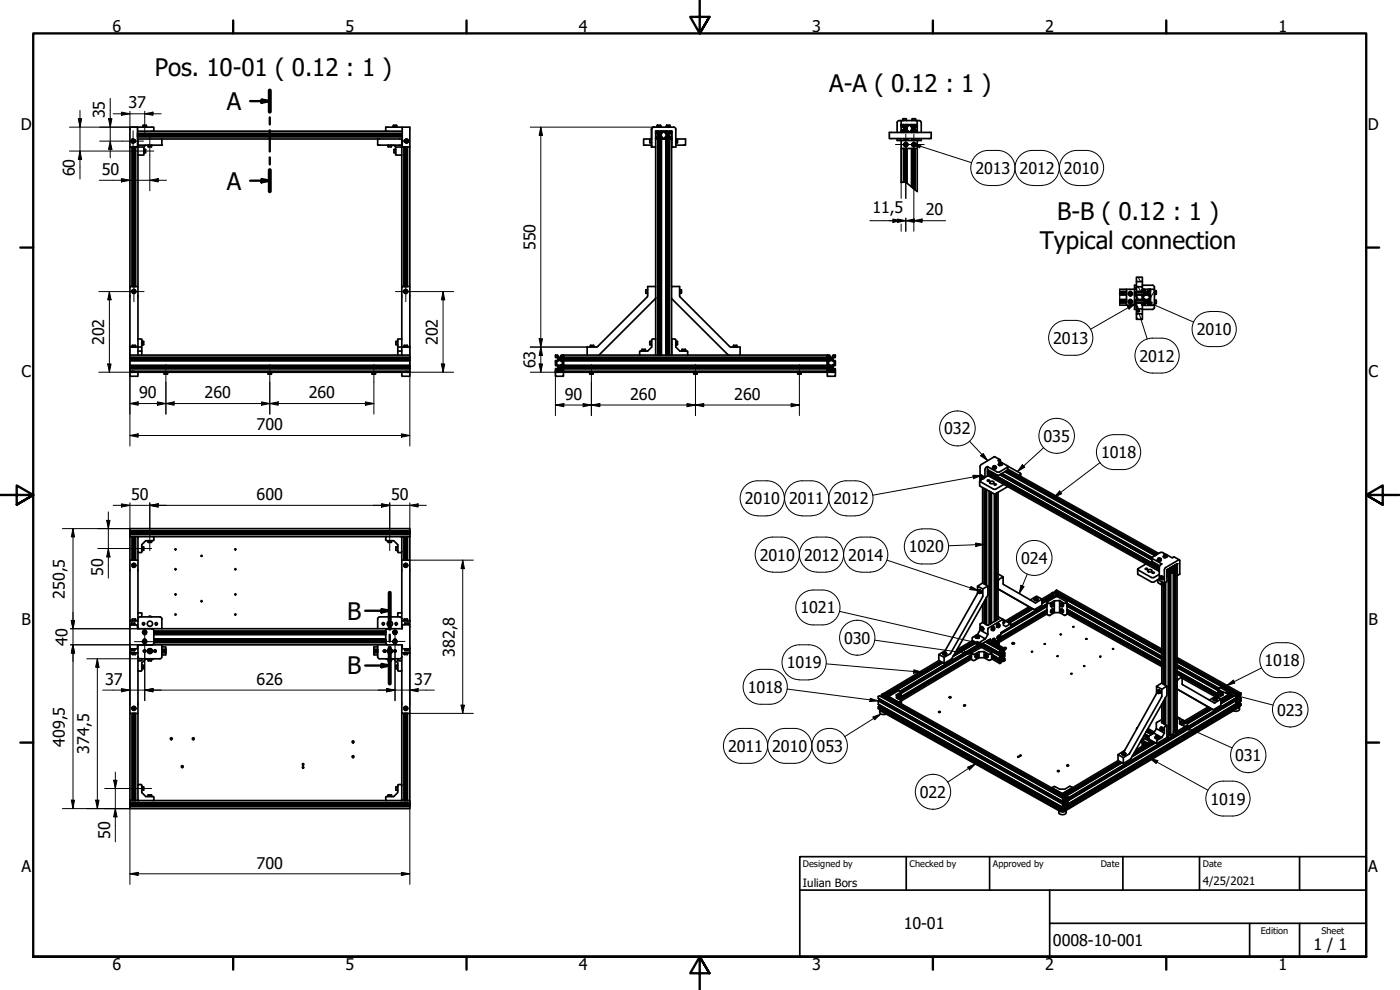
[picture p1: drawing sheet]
<svg xmlns="http://www.w3.org/2000/svg" width="420mm" height="297mm" viewBox="0 0 420 297" stroke-linecap="round" stroke-linejoin="round" font-family="sans-serif">
<defs><g id="words">
<g font-size="7.2">
<text x="46.5" y="22.7">Pos. 10-01 ( 0.12 : 1 )</text>
<text x="248.9" y="27.7">A-A ( 0.12 : 1 )</text>
<text x="68.1" y="32.9">A</text>
<text x="68.1" y="56.9">A</text>
<text x="317.3" y="66">B-B ( 0.12 : 1 )</text>
<text x="312" y="74.7">Typical connection</text>
<text x="104.2" y="185.9">B</text>
<text x="104.2" y="202.3">B</text>
</g>
<g font-size="4.8">
<text x="33.7" y="9.6">6</text>
<text x="103.7" y="9.6">5</text>
<text x="173.7" y="9.6">4</text>
<text x="243.7" y="9.6">3</text>
<text x="313.7" y="9.6">2</text>
<text x="383.7" y="9.6">1</text>
<text x="31.5" y="35.5" transform="rotate(-90 31.5 35.5)">35</text>
<text x="38.5" y="32.5">37</text>
<text x="6.2" y="38.9">D</text>
<text x="410.5" y="38.9">D</text>
<text x="22.4" y="52.9" transform="rotate(-90 22.4 52.9)">60</text>
<text x="30.5" y="52.5">50</text>
<text x="292.7" y="52.2">2013</text>
<text x="306" y="52.2">2012</text>
<text x="319.3" y="52.2">2010</text>
<text x="261.8" y="63.8">11,5</text>
<text x="277.8" y="64.6">20</text>
<text x="160.7" y="75.1" transform="rotate(-90 160.7 75.1)">550</text>
<text x="359.2" y="100.5">2010</text>
<text x="31.2" y="103.5" transform="rotate(-90 31.2 103.5)">202</text>
<text x="131.4" y="103.5" transform="rotate(-90 131.4 103.5)">202</text>
<text x="316.1" y="103.2">2013</text>
<text x="6.4" y="113.1">C</text>
<text x="160.7" y="110.5" transform="rotate(-90 160.7 110.5)">63</text>
<text x="342" y="108.5">2012</text>
<text x="410.7" y="113.1">C</text>
<text x="41.7" y="119.5">90</text>
<text x="61.4" y="119.5">260</text>
<text x="92.6" y="119.5">260</text>
<text x="169.5" y="119.9">90</text>
<text x="189.2" y="119.9">260</text>
<text x="220.3" y="119.9">260</text>
<text x="77" y="129">700</text>
<text x="283.4" y="130.4">032</text>
<text x="313.2" y="132.6">035</text>
<text x="330.5" y="137.5">1018</text>
<text x="39.4" y="150">50</text>
<text x="77" y="150">600</text>
<text x="117.3" y="150">50</text>
<text x="223.5" y="151.3">2010</text>
<text x="236.8" y="151.3">2011</text>
<text x="250.1" y="151.3">2012</text>
<text x="272.8" y="165.7">1020</text>
<text x="30.9" y="172.7" transform="rotate(-90 30.9 172.7)">50</text>
<text x="228" y="168.2">2010</text>
<text x="241.3" y="168.2">2012</text>
<text x="254.6" y="168.2">2014</text>
<text x="306.5" y="169.2">024</text>
<text x="19.5" y="179.6" transform="rotate(-90 19.5 179.6)">250,5</text>
<text x="240.2" y="184.1">1021</text>
<text x="6.4" y="187.4">B</text>
<text x="410.7" y="187.4">B</text>
<text x="20.3" y="193.7" transform="rotate(-90 20.3 193.7)">40</text>
<text x="136.5" y="197" transform="rotate(-90 136.5 197)">382,8</text>
<text x="253.3" y="193.2">030</text>
<text x="236.1" y="200.5">1019</text>
<text x="379.5" y="199.9">1018</text>
<text x="31.6" y="205.5">37</text>
<text x="77" y="205.5">626</text>
<text x="124.3" y="205.5">37</text>
<text x="224.4" y="207.9">1018</text>
<text x="383.3" y="214.7">023</text>
<text x="19.5" y="224" transform="rotate(-90 19.5 224)">409,5</text>
<text x="26.8" y="226.1" transform="rotate(-90 26.8 226.1)">374,5</text>
<text x="218.5" y="225.6">2011</text>
<text x="231.8" y="225.6">2010</text>
<text x="245" y="225.6">053</text>
<text x="370.7" y="228.3">031</text>
<text x="276" y="239.3">022</text>
<text x="363.3" y="241.4">1019</text>
<text x="33" y="251.8" transform="rotate(-90 33 251.8)">50</text>
<text x="6.4" y="261.7">A</text>
<text x="77" y="260.6">700</text>
<text x="410.7" y="261.7">A</text>
<text x="271.2" y="278.8">10-01</text>
<text x="316" y="283.8">0008-10-001</text>
<text x="394.2" y="285">1 / 1</text>
<text x="33.7" y="290.9">6</text>
<text x="103.7" y="290.9">5</text>
<text x="173.7" y="290.9">4</text>
<text x="243.7" y="290.9">3</text>
<text x="313.7" y="290.9">2</text>
<text x="383.7" y="290.9">1</text>
</g>
<g font-size="3.4">
<text x="241" y="266">Iulian Bors</text>
<text x="361" y="265.5">4/25/2021</text>
</g>
<g font-size="2.7">
<text x="241" y="260.1">Designed by</text>
<text x="273" y="260.1">Checked by</text>
<text x="298" y="260.1">Approved by</text>
<text x="330.3" y="260">Date</text>
<text x="361" y="260">Date</text>
<text x="378.4" y="280.1">Edition</text>
<text x="396.6" y="280.1">Sheet</text>
</g>
</g></defs>
<!-- layer: Hatch (ISO) -->
<g fill="none" stroke="#000" stroke-width=".3">
<path d="M271 39.5l-.2 .2M271.7 38.8l-.2 .2M272.2 38.3l-.3 .3M273.1 37.4l-.2 .2M341.1 88.7l.6 1.1M341.1 95l.4 .8M341.6 83.2l.7 1.3M341.6 86l.7 1.4M342.3 90.9l.5 .9M342.8 90l.4 .3M343.2 91.2l-.3-.3 .6 .7M343.2 88.4l-.4 .4"/>
<path d="M343.3 86.8l.2 .2M343.3 87.7l-.1 .2M344 87.5l.6 .5M345.1 88.5l.1 .3M346.5 87.3l-1.3 2.1"/>
</g>
<!-- layer: Visible (ISO) -->
<g fill="none" stroke="#000" stroke-width=".51">
<path d="M39 38.1h2.3v6h-2.3zM41.3 38.1h4.9v1.3M41.3 40h79.4M41.3 39.4h79.4M42.8 38.1h1.2M43 37.6l-.1 .4M43 37.6h.9M43.8 37.6l.1 .1M43.9 37.6v.4M117.9 38.1h1.2M118.1 37.6l-.1 .4M118.1 37.6h.9"/>
<path d="M119 37.6v.1M119.1 37.6v.4M120.7 38.1h2.3v6h-2.3v-6h-4.9v1.3M195.5 38.7v3M195.5 38.8l.2-.5 .4-.2h6.1l.4 .2 .2 .5M195.6 38.7v5.4h1.2v-4.7h4.8v4.7h1.2v-5.4M196.2 38.1l-.4 .2-.2 .5M196.8 39.4l.1 .8 .3-.3 .3 .7-.3 .6h-.2v-.3l-.2 .2v.6M196.8 39.4h.1M196.8 39.4h.6l.2 .1h-.3v.2l.7 .4 .6-.4v-.2h-.3l.2-.1h1.3l.2 .1h-.3v.2l.6 .4 .7-.4-.3-.2 .8-.1M197.2 38.1h1.2M197.2 37.6v.4"/>
<path d="M197.3 37.6h.9M197.3 37.6v.4M197.3 37.6v.1M197.5 39.9h.6M197.5 39.9h.1M197.5 39.7v.2M198.1 39.7v.2M198.1 39.4l.2 .1-.3 .2-.7-.1M198.2 37.6v.1M198.3 37.6v.4M198.3 39.4l.1 .1M198.8 39.5h.7l.4 .7v.7l-.4 .6h-.7l-.4-.6v-.7z"/>
<path d="M200 38.1h1.2M200 39.5h.2M200 37.6v.4M200 39.5l.5 .3 .5-.2M200 39.5l.3 .2M200.1 39.4l-.1 .1M200.1 37.6h.9M200.1 37.6v.4M200.1 37.6v.1M200.3 39.9h.6M200.3 39.9h.1M200.3 39.7v.2"/>
<path d="M200.9 39.7v.2M201 37.6l.1 .4M201.5 39.4h.1M201.5 39.4v.6l-.1 .2v-.3h-.2l-.4 .7 .4 .6h.2v-.3l.1 .2v.6M201.6 39.4l-.1 2.3M270.4 37.4v-1.2h5.7l.4 .6v2.9M270.4 36.2h-.8l-.3 .3-.1 3.2M270.4 37.4v2.3M270.4 37.4h.1M270.5 37.4h.6l.2 .2h-.3v.2l.3 .3h.7l.4-.3v-.2h-.4l.2-.2M270.5 39.7h.6l.2-.2h-.3v-.1l.7-.4 .7 .4v.1h-.4l.2 .2h1.4l.1-.2h-.3v-.1l.7-.4 .7 .4-.4 .2 .8 .1M270.5 39.7h-3.6v1.9h12.6v-1.9h-4.3"/>
<path d="M270.5 37.4l-.1 .6 .3 .2v-.3h.2l.3 .3v.7l-.3 .3h-.2v-.3l-.3 .2 .1 .6M270.9 36.2h1.2M271 35.7v.4M271 35.6l1 .1M271 35.7h.1M271.1 37.4h1.1M271.1 39.7h1.1M271.2 37.9h.6M271.2 37.8v.1M271.3 39.6v.1M271.3 39.7h.9M271.6 39.4h.6"/>
<path d="M271.8 37.8v.1M271.8 37.4l.2 .1M272 35.7v.4M272 37.5a.55 .55 0 0 1-.4 .4 .55 .55 0 0 1-.5-.3M272.2 37.4h1.4l.1 .2h-.3v.2l.3 .3h.7l.4-.3-.4-.3 .8-.1M272.4 39.4h-1.1v.1M272.5 37.6h.7l.4 .6v.7l-.4 .6h-.7l-.3-.6v-.7zM273.6 37.4h1M273.6 39.7h1M273.7 39.6v.1M273.7 36.2h1.2M273.7 39.7h.9"/>
<path d="M273.7 37.5h.1M273.8 37.5l.4 .3 .5-.2M273.8 35.7h.1M273.9 37.4l-.2 .1M273.9 39.4h.7M274 37.9h.6M274 37.8v.1M274.6 37.8v.1M274.7 39.4h-1v.1M274.7 35.6l-1 .1v.4M274.8 35.7v.4M275.2 37.4l.1 .6-.2 .2v-.3h-.2l-.4 .6 .4 .7h.2v-.3l.2 .2-.1 .6"/>
<path d="M275.3 36.2l-.1 1.2M275.3 37.4v2.3M39 44.1v41.9M39.6 44.1v41.9M39.8 42.2h.3v.3h-.3zM39.8 44.1v41.9v-41.9M40.1 44.1v41.9M40.2 44.1v41.9v-41.9M40.4 42l.2 .3-.2 .3M40.5 42.1v.5M40.5 44.1v41.9M40.6 42.1v.5"/>
<path d="M40.6 44.1v41.9M40.7 44.1v41.9M41.3 41.7h.1M41.3 41.1h79.4M41.3 40.5h79.4M41.4 41.7h7.2v1.8h-7.2zM41.4 43.5v.6h1.8l.6-.6M41.4 44.1v2.4h1.8v-2.4M41.4 46.5v39.5M43.2 44.8v1.2M43.3 45.8h.3M43.3 44.8h.3"/>
<path d="M43.7 44.9v.9M44.4 43.5h1.2M44.4 43.7v.3M45.4 44.1h-.9M45.5 43.7v.3M45.5 44l-.1 .1M48.6 41.7h72M113.3 41.7v1.8h7.3v-1.8M116.4 43.5h1.2M116.5 43.7v.3M116.5 44l.1 .1M117.5 43.7v.3"/>
<path d="M117.5 44l-1 .1M118.2 43.5l.5 .6h1.9v-.6M118.2 44.9l.1 .9M118.3 45.8h.4M118.3 44.8h.4M118.7 44.1v2.4h1.9v-2.4M118.7 44.8v1.2M120.6 41.7h.1M120.6 46.5v39.5M120.7 40.9h-79.4h79.4M120.7 40.6h-79.4h79.4M120.7 40.2h-79.4h79.4"/>
<path d="M121.2 44.1v41.9M121.4 44.1v41.9v-41.9M121.4 42.1v.5M121.5 42l-.2 .3 .2 .3M121.7 44.1v41.9M121.8 44.1v41.9v-41.9M121.9 42.2h.3v.3h-.3zM122.1 44.1v41.9M122.3 44.1v41.9M123 44.1v41.9M195 41.9v.9M195.1 42.8h.4"/>
<path d="M195.1 41.8h.4M195.1 42.8h.1M195.1 41.8v.1M195.5 41.7h-2.3v1.8h2.4M195.5 43.5l.1 .6M195.6 41.7v1.2M196.8 41.7h.6M196.8 44.1v41.9M196.8 41.7h.1M196.8 41.7l.8-.1-.3-.1 .3-.5h.7l.3 .3v.2h-.3l.2 .2h1.3l.2-.2h-.3v-.2l.3-.3h.7l.3 .3-.3 .3 .8 .1M197.5 41.6l.9 .1M197.9 41.3h.5"/>
<path d="M197.9 41.7h-.3v64.8v-64.8h-.2v64.8M198.5 41.7h-.2v64.8v-64.8h-.3v64.8l-.1-64.8v64.8M198.6 41.3h-1.1v.2M199.8 41.7h-1.3v64.8M200 41.7l-.2 64.8M200 41.6v.1M200 41.7h.9M200 41.7v64.8M200.2 41.3h.7M200.4 41.7l-.1 64.8v-64.8h-.3v64.8M200.9 41.7h-.2v64.8v-64.8h-.3v64.8M201 41.3h-1v.2"/>
<path d="M201.5 41.7h.1M201.5 44.1h.1M201.5 42h.1M201.5 42.7h.1M202.8 41.7v1.2M202.9 41.7h2.8v1.8h-2.9M202.9 42.8h.4M202.9 41.8h.4M203.3 41.8v.1M203.3 41.9v.9M203.3 42.8h.1M269.2 41.6v.5h1.2v2.5h4.9"/>
<path d="M269.9 41.6l.5 .5h4.9l.6-.5M270.4 44.6v10.1M271.1 44.6v10.1M271.3 41.6h1.2M271.3 43.1v.5M271.3 41.7v.3M271.3 44.6v10.1M271.4 43.1l-.3 .3 .3 .3M271.4 42.1h.9M271.7 44.6v10v-10M271.7 43.2h.3v.3h-.3zM271.7 44.6v10"/>
<path d="M272 54.8v-10.2v10.2M272.2 44.6v10.4M272.4 41.7v.3M272.4 42.1h-.1M273.6 44.6v11.5M273.7 41.6h1.1M273.7 43.1v.5M273.7 44.6v11.6M273.7 42.1h.1M273.7 41.7v.3M273.8 43.1l-.2 .3 .2 .3M273.8 42.1h.9"/>
<path d="M274.1 43.2h.3v.3h-.3zM274.1 44.6v11.9M274.4 56.8v-12.2v12.2M274.6 44.6v12.3M274.8 41.7v.3M274.8 42.1h-.1M276.5 41.6v.5h-1.2v15.4M40 87.4l.2-.2 .2 .4-.2 .1zM121.6 87.4l.2-.2 .2 .4-.2 .1zM193.8 87v.9M193.9 88h.3M193.9 87.9h.1"/>
<path d="M194.2 87h-.3M194.4 88.7v-2.7h2.4v15.7M194.4 86.9v1.2M194.4 88.7l-.1 .3-14.9 14.9-.4 .2h-2.8v2.4h3.6M196.8 89.3l-.2 .4-16.8 16.8M201.5 86v-44.3h-.6v64.8M201.5 89.6v16.9M201.5 89.6l16.9 16.7M204 88.7v-2.7h-2.5v3.6M204 86.9v1.2M204 88.7l.1 .5 15 14.8 3 .1v2.4h-3.3M204.1 87h.4"/>
<path d="M204.1 88h.4M204.5 87.9h-.1M204.5 87v.9M336 86.8h2.1M336 91.6h4.5M336 88.3h2.1M336 87.4h2.1M336 87.9h2.1M336 88.4h2.1M336 88.5h2.1M336 89.8h2.1M336 90.4h2.1"/>
<path d="M336 90.9h2.1M338.1 87.6h-2.1h2.1M338.1 88h-2.1h2.1M338.1 90h-2.1h2.1M338.1 90.3h-2.1h2.1M338.1 90.7h-2.1h2.1M338.9 87.6l.3-.2 .4 .2M338.9 90.1l.3-.3 .4 .3M339 87.6h.5M339 90h.5M339.2 88l.3 .2-.3 .1zM339.2 90.3l.3 .2-.2 .2-.3-.2z"/>
<path d="M340.5 91.6v1.2h.6M340.5 87.7v.9M340.5 90.1v.9M340.6 87.6h.3M340.6 88.7h.3M340.6 90h.3M340.6 91h.3M340.6 88.6h.1M340.6 91h.1M340.6 87.7h.1M340.6 90.1h.1M340.9 87.6l.2 1.2z"/>
<path d="M340.9 90l.2 1.2zM341.1 83.2h1.7v1.3h-1.7zM341.1 86h1.7v1.4h-1.7zM341.1 88.5h1.7v1.3M341.1 88.8v1h1.7M341.1 90.9h1.7v1.8M341.1 91.2v1.5h1.7M341.1 94.2h1.7v1.6h-1.7zM341.1 86.2l-.6 .6v4.8l.6 .6M341.1 85.6h-.6v1.2h-2.4v4.8M341.1 84.5v1.5M341.1 87.4v.2"/>
<path d="M341.1 89.8v.2M341.1 92.7v1.5M341.1 90.9h2.2M341.1 90.3h2.2M341.1 87.9h2.2M341.1 88.4h2.2M342.7 87.9v-.3h.6v.3M342.7 88.4v.4h.6v-.4M342.7 90.3v-.3h.6v.3M342.7 90.9v.3h.6v-.3M342.8 86.9v.5l.3 .2v-.3h.2l.3 .3v.7l-.3 .3-.2-.2M342.8 85.6h3.1l.4 .2 .2 .4"/>
<path d="M342.8 84.5v1.5M342.8 87.4v.2M342.8 89.8v.2M342.8 92.7v1.5M342.8 91.6h2.4M342.9 88.4l-.1 1.4 .3 .2v-.3h.2l.3 .3v.7l-.3 .3-.2-.1M342.9 90.9l-.1 .6M342.9 86.8h.6l.2 .2h-.3v.2l.6 .4 .7-.4v-.2h-.3l.2-.2h.6h-2.4M343.1 88.8l.6-.4h.7l.3 .4h.4v.7h-.4l-.3 .4h-.7l-.6-.4zM343.3 87.9v.5M343.3 90.3v.6M344.7 90.3v.6"/>
<path d="M344.7 87.5v.6M344.7 90.9h.2M344.7 90.3h.2M344.7 88.1h.2M344.7 87.5h.2M345 87.3l-.2 .5 .3 .5M345.1 90v.1M345.1 90l-.3 .5 .2 .5M345.1 88.3h.1M345.1 90l.1 .2M345.2 91.5l-.6 .1-.2-.2h.3v-.2l-.7-.4-.6 .4v.2h.3l-.2 .2h-.6M345.2 86.9v.5l-.1 .2v-.3h-.2l-.4 .7 .4 .6h.2v-.2l.1 .1v1.3l-.1 .2v-.3h-.2l-.4 .6 .4 .7h.2v-.3l.1 .2v.6"/>
<path d="M345.2 86.8h1.3v4.8h-1.3zM345.2 88.1l-.1 .2M346.5 91.6l-.1 .9-.3 .3h-3.3M346.5 90v1.2M346.5 87.2v1.2M346.5 86.2v.6M346.6 91.1h.4M346.6 90.1h.4M346.6 88.3h.4M346.6 87.3h.4M346.9 90.1h.1M346.9 87.3h.1"/>
<path d="M347 91h-.1M347 88.2l-.1 .1M347 87.3v1M347 90.2v.8M39 106.5v4.9h84v-.7h-84M39 110.5l84 .2M39 110.5h84M39 110.1h84l-84 .1h84v.3M39 109.6h84v.2h-84h84v.3M39 108.3h84v1.3M39 108.1l84 .2M39 108.1h84"/>
<path d="M39 107.7h84h-84h84v.4M39 107.2h84v.2h-84h84v.3M39 106.5h84v.7M39 104.1v-18.1h2.4v20.5M39 111.4v.3h1.2M39.6 104.1h1.2M39.7 103.7v.3M39.7 103.6h.1M39.8 103.6h.8M40.7 103.7v.3M41.4 105.3h1.1v1.2M41.4 101.7h1.1v3.6"/>
<path d="M41.4 111.7v1.2h-2.4v-1.2h84M42.5 104.1h-3.5v2.4M42.5 102.3v1.3M42.7 102.4h.4M43.1 102.5v.9h-.4M49.1 111.7h1.3M49.3 112.2h.1M49.3 111.8v.4M49.3 112.3h.9M50.2 112.2h.1M50.3 111.8v.4M80.4 111.7h1.2"/>
<path d="M80.5 111.8v.4M80.5 112.2h.1M80.5 112.3h.9M81.5 111.8l-.1 .4M111.6 111.7h1.2M111.6 111.8v.4M111.7 112.2h.1M111.7 112.3h.9M112.6 112.2h.1M112.7 111.8v.4M118.9 102.4h.4M118.9 103.4h.4"/>
<path d="M118.9 102.5v.9M119.4 104.1h1.2v-18.1h2.4v20.5M119.4 102.3v1.3M119.4 105.3h1.2M120.6 101.7h-1.2v4.8M120.6 111.7v1.2h2.4v-1.2M121.2 104.1h1.2M121.3 103.7v.3M121.3 103.6h.1M121.3 103.6h.9M122.2 103.6h.1M122.3 103.7v.3"/>
<path d="M123 104.1h-2.4v2.4M123 111.4v.3M166.7 106.6l.2 .8v-.4l.5 .4v.7l-.3 .3h-.2v-.3l-.2 .2v1.3l.2 .2v-.3h.2l.3 .3v.7l-.3 .3h-.2v-.3l-.2 .2v.6M166.8 111.3h.1M166.8 106.5h.5l.2 .2h-.2v.2l.6 .4 .6-.4v-.2h-.2l.2-.2 .6 .1M166.8 106.5v.1M166.9 108.6l.7-.4h.6l.4 .4h.3v.7h-.3l-.4 .4h-.6l-.7-.4zM167.3 111.4h82.8M167.3 111h.1M167.3 110.9l.1 .1M167.4 111l.1 .1M167.4 111l.5-.3 .6 .3"/>
<path d="M167.5 111.1l.8 .1M167.5 111v.1M167.6 110.6l-.3 .4M167.6 111.2v.2M168.2 110.6l.3 .4M168.3 111v.1M168.3 111.1l-.1 .3M168.4 111l-.1 .1M168.4 111h.1M168.5 107.2v.7M168.5 109.7v.6M168.7 109.7h-.2v.6h.2"/>
<path d="M168.7 107.2h-.2v.7h.2M168.9 109.5l-.2 .7 .3 .3 .1-.2M168.9 107.1l-.2 .5 .3 .5M168.9 110.5h.1M168.9 108.1h.1M169 111.4h-.5l-.2-.3h.2v-.2a.79 .79 0 0 0-1.2 0l.2 .3-.8 .2v.3h1.2M169.1 106.6l-.2 .8v-.4l-.6 .4v.7l.4 .3h.2v-.3l.2 .2v1.3l-.2 .2v-.3h-.2l-.4 .3v.7l.4 .3h.2v-.3l.2 .2v.6M169.1 106.5v4.9M169.1 110.7h79.2v.7M169.1 110.5l79.2 .2M169.1 110.5h79.2M169.1 110.1h79.2l-79.2 .1h79.2v.3"/>
<path d="M169.1 109.6h79.2v.2h-79.2h79.2v.3M169.1 108.3h79.2v1.3M169.1 108.1l79.2 .2M169.1 108.1h79.2M169.1 107.7h79.2h-79.2h79.2v.4M169.1 107.2h79.2v.2h-79.2h79.2v.3M169.1 111.7v1.2h-2.4v-1.2h84v1.2h-2.4v-1.2M169.1 107.9l-.1 .2M169.1 106.5h7.1M176.9 111.7h1.2M177 111.8v.4M177 112.2h.1"/>
<path d="M177 112.3h.9M177.1 104.1h1.2M177.2 103.7v.3M177.3 103.6h.9M178 111.8v.4M178 112.2h.1M178.2 103.7v.3M179.8 106.5h12.2M192.2 105.3l-.2 .3v.9M192.5 105.3h1.2M192.7 104.9v.3M192.7 104.8h.9"/>
<path d="M193.6 104.8l.1 .1M193.7 104.8v.4M195 102.5v.9M195.1 102.4h.4M195.1 103.4h.4M195.1 102.5h.1M195.6 102.3v1.3M195.8 101.8l-.2 .2v2.1l-1.2 1.2h-2.2M195.8 101.7h1M196.8 106.5h4.7M196.8 101.7v4.8h-4.8M201.5 106.5h17.3"/>
<path d="M201.5 101.7h1.1M201.5 102.6h.1M201.5 103.3h.1M201.6 101.7v4.8M202.5 101.8l.3 .2M202.8 102v2.1l1.2 1.2 2.3 .1 .1 1.1M202.8 102.3v1.3M202.9 102.4h.4M202.9 103.4h.4M203.3 102.5h.1M203.3 102.5v.9M204.6 105.3h1.2"/>
<path d="M204.7 104.8v.4M204.7 104.9h1M205.7 104.8v.4M208.1 111.7h1.2M208.2 111.8v.4M208.3 112.3h.9M209.2 112.2h-.1M209.2 111.8v.4M218.4 106.4l.4 .1M220 104.1h1.2M220.2 103.7v.3M221.1 103.6h.1"/>
<path d="M221.1 103.6h-.9M221.2 103.7v.3M222.1 106.5h26.2v.7M239.3 111.7h1.2M239.4 111.8v.4M239.4 112.2h.1M239.5 112.3h.8M240.4 111.8v.4M240.4 112.2h.1M248.3 108.3v1.3l.2 .2v-.3h.2l.3 .3v.7l-.3 .3h-.2v-.3l-.2 .2v.6M248.3 106.6v.6l.2 .2v-.4h.2l.3 .4v.7l-.3 .3h-.2v-.3l-.2 .2M248.3 107.9l.1 .2"/>
<path d="M248.3 111.3h.1M248.3 111.4h.6l.2-.3h-.2v-.2l.3-.3h.6l.4 .3v.2h-.3l.2 .3h.5M248.3 106.5h.6l.2 .2h-.2v.2l.6 .4 .7-.4v-.2h-.3l.2-.2h.5M248.4 106.5l-.1 .1M248.4 110.5h.1M248.5 107.1l.2 .5-.2 .5M248.5 109.5l.2 .7-.3 .3-.1-.2M248.5 108.6l.7-.4h.6l.4 .4h.3v.7h-.3l-.4 .4h-.6l-.7-.4zM248.7 107.2l.2 .1v.5l-.2 .1M248.7 109.7h.2v.5l-.2 .1M248.9 107.2v.7M248.9 109.7v.6"/>
<path d="M248.9 111h.1M248.9 110.9h.1M249 111l.1 .1M249 111l.5-.3 .6 .3M249.1 111.1l.1 .3M249.1 111v.1M249.2 110.6l-.3 .4M249.8 110.6l.3 .4M249.9 111l-.1 .4M250 111l-.2 .2h-.7M250 111h.1M250.1 110.9l-.1 .1"/>
<path d="M250.6 111.4h.1M250.7 106.5v.1M250.7 106.6v.6l-.2 .2v-.4h-.2l-.4 .7 .4 .7h.2v-.3l.2 .2v1.3l-.2 .2v-.3h-.2l-.4 .7 .4 .6h.2v-.3l.2 .2v.6M250.7 111.4v.3h-1.2M250.7 111.3h.1M298.4 139.9v.2M298.6 139.9v.2M299.7 139.2l.5 .5 .5-.2 .1-.3M299.7 139.4l.4 .2M299.8 139.1a.46 .46 0 0 0 .2 .6 .46 .46 0 0 0 .6-.2l.1-.4M300 139.6v.1M300 138.9l.4 .1z"/>
<path d="M300.1 137.9l-1.7-.9-4 2.4-.3 .4v3.2M300.2 138.9v.2M300.2 138.6l-.2-.8-.5 .4 1 .5M300.4 138.9v.1M300.6 138.8l1.7 .9 .2 .4-2.6 1.6h-.6l-2.9-1.7v.9l2.9 1.6h.6l2.4-1.4M302.5 139.9l3.7 2.1 .1 .3-.5 .3M39 159.8h84v.3M39 159.5h84v.3h-84h84M39 159.4l84 .1M39 159.2h84v.2M123 159.2v-.6h-84v2.4M294 144.3v1.4l.2 .2 4.2 2.3 .4-.1 3.6-2.1"/>
<path d="M294.1 143.3v.8M294.2 142.9a.47 .47 0 0 1 .7 .2 .47 .47 0 0 1-.5 .6l-.3-.5zM294.3 143.2l.2 .2zM294.3 142.9a.46 .46 0 0 1 .6 .1 .46 .46 0 0 1-.1 .6M294.4 142.7l.6 .1 .1 .4-.1 .4M294.4 143.2l-.1 .1M294.5 143.4l-.1 .1M294.9 146.3v28.6M295.1 143.1v.4M295.3 146.5v28.7M295.5 146.7v28.6M295.6 146.7v28.6"/>
<path d="M295.9 146.9v28.6M296 146.9v28.7M296.4 142.7l-2.4 1.6 4.5 2.6 2.7-1.6M296.4 140l-.8 .8v2.4M296.4 142.2l51.5 28.8M296.4 141.9l51.5 28.8M296.4 141.5l51.5 28.8M296.4 141.3l51.5 28.9M296.4 142.6l51.5 28.8M296.4 140.9v1.9M296.9 147.4v40M297 147.4v39.9"/>
<path d="M297.1 144.6l.5-.2a.47 .47 0 0 1 .7 .3 .47 .47 0 0 1-.7 .4 .47 .47 0 0 1-.5-.5zM297.3 147.6v39.5M297.6 147.8v39.2M298 140.1a.45 .45 0 0 0 .4 .5 .45 .45 0 0 0 .5-.5 .52 .52 0 0 1-.4 .7 .52 .52 0 0 1-.6-.5M298.3 140h.3zM298.4 145.2l.4-.1 .2 .3-.4 .1zM298.4 148.2v38.3M298.5 148.2v38.2M299.1 147.9v38.1M299.5 147.8v38l-3 1.8-1.6-.9-.8 .5v1.8M300 142.4l45.7 25.5-45.5-25.5M300.5 142.2l45.2 25.2"/>
<path d="M300.7 142l45.1 25.2M301.6 141.5l45 25.2M301.7 141.5l45 25.2M302 141.3l45.1 25.2M302.1 141.3l45 25.1M302.3 141.1l45 25.2M302.5 140l-.2 1.1M302.5 140.8l45.2 25.2M306.3 142.2v.7M39 160.4h84v.6M39 160.2h84v.2M39 160.1l84 .1"/>
<path d="M39 161h2.4M39 161v7.1M39.6 161v7.1M39.8 161v7.1M40 169.5h.4v.2h-.4zM40.1 161v7.1M40.2 161v7.1M40.5 161v7.1M40.6 161v7.1M40.7 161v7.1M41.4 161h79.2M41.4 161v7.1"/>
<path d="M41.4 165.6l.2 .2M41.6 165.8h.8M41.6 161l-.2 .2M42.5 164v1.2M42.7 165.1h.4M42.7 164.1h.4M43.1 164.1v1M44.4 162.2h1.2M44.4 162.4v.3M45.4 162.7h-.9M45.5 162.4v.3M45.5 162.7h-.1"/>
<path d="M45.9 162.2h-2.1l-1.3 1.2v2.2l-.2 .2M45.9 161l.3 .2M46.2 161.3v.7M46.2 161.9l-.3 .3M115.8 161.3v.7M115.8 161.9l.2 .3M116 161l-.2 .2M116 162.2h2.2l1.2 1.2v2.2l.2 .2M116.4 162.2h1.2M116.5 162.4v.3M116.5 162.7h.1M117.5 162.4v.3"/>
<path d="M117.5 162.7h-1M118.9 165.1h.4M118.9 164.1h.4M118.9 164.1v1M119.4 164v1.2M120.4 161l.2 .2M120.6 165.6l-.2 .2h-.8M120.6 161h2.4M120.6 161v7.1M121.2 161v7.1M121.4 161v7.1M121.6 169.5h.4v.2h-.4z"/>
<path d="M121.7 161v7.1M121.8 161v7.1M122.1 161v7.1M122.3 161v7.1M123 161v7.1M293.7 177.2a.49 .49 0 0 1 .7 .1 .49 .49 0 0 1-.2 .7M293.7 177.5l.2 .3zM293.8 177l.5 .2a.43 .43 0 0 1 .3 .3 .43 .43 0 0 1-.2 .4M293.9 177.5l-.2 .2M293.9 177.7l-.1 .1M295 176.7l1.5-.9v2.7l-10.8 19.1-2.4 1.5v-1.9l1.9-1.1 9.8-17.2v-2.2l-1.6-.8-.2 2.4-9.5 16.9-2 1.2M295.9 179.5v7.9"/>
<path d="M296 179.2v8.2M296.5 175.8l-1.6-.9-1.5 1M299.5 176.7l10.9 6.2M299.5 172.2l1.6 .9M310.3 179.8l.3 .4h.5l.4-.4M310.5 179.6a.48 .48 0 0 0 .4 .5 .48 .48 0 0 0 .5-.5M310.8 179.4l.3 .1-.3 .1zM310.8 179.4v.2M311 179.4v.2M315.6 178l.4-.3 32.7 18.3M315.6 178l-2.9 1.8v1.8l-2.3 1.3-10.7-6.1-.2-2.8 1.6-.9 .1 2.3 9.5 5.5 2-1.1-1.6-.9-2 1.1M315.6 178l.6 .5-3.5 2 3.5-2.1"/>
<path d="M316 178.5l.3 .4M316 178.2l-3.3 2.1M316.1 178.7l.2 .2-.2-.1M316.2 178.9l-3.5 2.1M316.5 178l32.2 17.9M316.6 177.5l.5-.4 31.6 17.6M316.6 177.5l32.1 18M316.6 177.5l32.1 17.9M316.7 177.7l-.2 .3M316.7 178.6l-4 2.5 4-2.5 .5 .3M316.7 177.3l32 17.9M341.4 170.8l.1 1.5 4.2 2.4h.5l1.7-1"/>
<path d="M343.7 170.6l.5-.1 .2 .2-.5 .2zM343.9 169.2l-2.3 1.4-.2 .3 4.4 2.4h.5l1.6-1M344.6 171l.3-.1a.49 .49 0 0 1 .7 0 .49 .49 0 0 1 0 .7 .49 .49 0 0 1-.7 0 .36 .36 0 0 1-.5-.2 .36 .36 0 0 1 .2-.4zM345.7 167.4l.1 1.1 2.2 1.3M347.5 173.9v.9l1.1 .7v-1M347.5 167.8a.48 .48 0 0 0 .4 .5 .48 .48 0 0 0 .5-.5M347.5 167.5h.1a.49 .49 0 0 1 .8 .1 .49 .49 0 0 1-.2 .7 .49 .49 0 0 1-.7-.4zM347.7 167.6l.4 .1zM347.9 167.6v.2M347.9 170.2v4l1.5 .8M348 167.6v.1M348.3 173.1a.52 .52 0 0 1 .7-.1 .52 .52 0 0 1 .1 .8"/>
<path d="M348.4 173.4l.2 .3zM348.4 173a.47 .47 0 0 1 .6 .2 .47 .47 0 0 1-.2 .6M348.4 167.8a.55 .55 0 0 1-.4 .6 .55 .55 0 0 1-.7-.5M348.5 173.4l-.1 .1M348.6 173.6l-.1 .1M348.7 174.6v30.4M348.7 175.4l-.1 .1M349.1 174.8v30.4M349.1 173.8h-.1M349.2 167.1v.1l.4 .1M349.2 166.9l.1 .3h.8l.2-.2-.4-.6h-.5l-.2 .6 .6 .2 .4-.3M349.2 166.7a.48 .48 0 0 0 .5 .5 .48 .48 0 0 0 .5-.5"/>
<path d="M349.3 174.9v30.4M349.4 167.2v.1M349.5 166.5l.4 .1zM349.6 166.5v.2M349.7 170.4l4.1-2.5 .2 .1 .1 4.3-.8 .4v-3.6l-3.1 1.9v3.5l-.8 .5v-4.1zM349.7 174.9v30.6M349.8 174.8v30.8M349.8 166.5v.2M350 166.4l-1.6-.7-2.7 1.6 .1 .3 2.9 1.6-.6 .5-.2 .5M350.1 166.4l1.7 1 .6-.3 1.5 .9M350.2 172.7l.1 .1M350.2 172.8h.1"/>
<path d="M350.3 172.8l.3-.3v48.5l-.3 .2M350.3 172.1l-.1-.1v.8M350.3 171.4l.3 .4-.4-.2M350.3 171.5h.1M350.5 171.2l.2 .4-.4-.2M350.6 171.3l-.1-.1-.2 .3M350.6 171.8l-.1 .4M350.7 171.9l-.1 .6-.3 .3M350.7 172.4v48M350.8 171.9h.2M351.1 171.7l.3 .2-.5-.1M351.2 172.1l-.1 48.5"/>
<path d="M351.2 171.6l-.4 .3-.2 .5v-.2M351.2 170.9l-.2 .2-.4-.2 .4 .2-.2 .1-.2-.5-.3 .2-.1 .5M351.2 170.5h.2M351.3 171l.7 .6M351.3 170.5l-.1 .4-.5-.2M351.4 171.8l-.2-.2 .2 .3M351.5 170.4l.7 .3-.6-.4 .6 .4v-.3l-.4-.2 .4 .2M351.5 170.5l.7 .4-.2 .5M352 170.3v-.2a1.09 1.09 0 0 0-.5 1.7l.5-.2-.7-.4M352.2 170.7v.2M352.2 171.1v48.4M352.3 171.4l-1 .7-.5-.3 .5 .3h-.2v48.5"/>
<path d="M352.3 171h.2M352.5 170.2l-.3-.2 .3 .2h-.4l.1-.4-1 .7M352.5 170.8l-.4 .7 .2-.1-.2-.1M352.6 170.8l.3 .2-.5-.1M352.7 171.1l-.1 48.6M352.7 170.7l-.1 .2M352.7 170l-.1 .2M352.8 169.6l-.1 .4-.5-.3M352.8 170.2l.3 .4M352.8 170.2l.5 .2v.5M352.9 169.7l-.3-.2 .7-.4-.1 .7h-.2M352.9 170.9l-.2-.2 .2 .3"/>
<path d="M353.1 169.8v-.1l-.3 .3v.5l.3 .1-.3-.2M353.3 170.9l-.4 .3-.5-.3 .5 .3h-.3v48.5M353.3 170.9l-.4 .3v48.5M353.3 170.9v48.5M353.3 172.7h.1M39 186.3v-18.2h2.4v20.5M39 187.5v7.2h2.3v-1.2h4.3M39 187.5h2.3v1.1h74.9M39 194.7v19.3M39 195.9h2.4M39.3 194.7h1.2M39.3 187.5h1.2"/>
<path d="M39.4 194.8v.4M39.4 195.2h.1M39.5 195.2h.9M39.6 186.3h1.2M39.6 195.9h1.2M39.7 185.8v.4M39.7 196v.4M39.8 185.7h.8M39.8 196.4h.8M40.4 195.2h.1M40.4 187l-1-.1v.5M40.4 187v.4"/>
<path d="M40.4 194.8v.4M40.6 185.8h.1M40.6 196.4h.1M40.7 185.8v.4M40.7 196v.3M41.4 197.1l.2 .4 .4 .2M41.4 186.3h-2.4v1.2M41.4 183.9h1.1v1.2M41.4 193.5v46.7M42 185.1h6M42 197.7h6M42 185.1l-.4 .2-.2 .4"/>
<path d="M42.5 197.7v.6h-1.1M42.5 199.5v1.2M42.7 199.6l.4 .1M43.1 195.4h.7M43.1 195.3h.7M43.1 190.2l.3 .2 .2-.2M43.1 192l.3-.2 .3 .2M43.1 199.7v.9M43.1 190.2h.1M43.1 191.9h.1M43.1 191.9h.2M43.2 192.4l.2-.1 .2 .3-.2 .1z"/>
<path d="M43.2 189.6l.2-.1 .2 .3-.2 .1zM43.3 195.7h.3M43.3 195h.3M43.5 191.9h.2M43.6 191.9h.1M44.3 195.4h1.4M44.3 195.3h1.4M44.3 195.7h1.3M44.3 195h1.3M44.4 197.7h1.2M44.4 194.9h1.2M44.4 197.9v.3"/>
<path d="M44.5 198.2h.1M44.5 195.9h1M44.5 194.8h1M44.5 198.3h.9M44.6 185.1l.4-.3 .4 .3M45.5 197.9v.3M45.5 198.2h-.1M45.6 188.6l.4 .2 .2 .4M45.8 193.5h70.4M46.1 197.7h-2.3l-1.3 1.2v2.2M46.2 189.3v3.6l-.2 .5-.4 .1M46.2 192.6h69.6"/>
<path d="M46.2 190.4h69.6M46.2 190.2h69.6M46.2 189.9h69.6M46.2 189.5h69.6M46.2 189.3h69.6M46.2 192.8h69.6M46.2 192.3h69.6M46.2 191.9h69.6M46.2 191.7h69.6M46.2 195.4h.7M46.2 195.3h.7M46.4 195.7h.3"/>
<path d="M46.4 195h.3M48 185.1l.4 .2 .2 .4v2.9M48.6 197.1l-.2 .4-.4 .2M48.6 194.1h1.2v.7h-1.2M48.6 193.5v3.6M49.8 195.9v.6h-1.2M49.8 195.4v.3h-1.2h1.2v.2h-1.2M49.8 195v.3h-1.2l1.2 .1h-1.2M49.8 194.9l-1.2 .1M49.8 194.8l-1.2 .1M112.2 195.9h1.1M112.2 195.7h1.1"/>
<path d="M112.2 195.4h1.1M112.2 195.3h1.1M112.2 195h1.1M112.2 194.9h1.1M112.2 194.8h1.1M113.3 194.1h-1.1v2.4h1.1M113.3 193.5v3.6M113.3 197.1l.2 .4 .5 .2h6l.4-.2 .2-.4M115.1 195.4h.7M115.1 195.3h.7M115.3 195.7h.2M115.3 195h.2"/>
<path d="M115.8 189.2l.1-.4 .5-.2h4.3v-1.2h2.3v7.3M115.8 189.9h-69.6h69.6M115.8 192.3h-69.6h69.6M115.8 189.3v3.6l.1 .4 .5 .2h4.3v1.2h2.3M115.8 197.7h2.4l1.2 1.2v2.2M116.3 195.4h1.4M116.3 195.3h1.4M116.3 195.7h1.3M116.3 195h1.3M116.3 194.9h1.3M116.4 197.7h1.2M116.5 197.9v.3"/>
<path d="M116.5 195.9h.9M116.5 194.8h.9M116.5 198.3h.9M116.5 198.2h.1M116.6 185.1l.4-.3 .4 .3M117.5 197.9l-.1 .3M118.2 195.4h.7M118.2 195.3h.7M118.2 190.1l.3 .3 .3-.3M118.2 192l.3-.2 .3 .2M118.2 190.2h.2M118.2 191.9h.1"/>
<path d="M118.2 191.9h.2M118.4 192.4l.2-.1 .1 .3-.1 .1zM118.4 189.6l.2-.1 .1 .3h-.3zM118.4 195.7h.3M118.4 195h.3M118.7 190.2h.2M118.7 191.9h.1M118.8 199.7l.1 .9M118.8 191.9h.1M118.9 199.6h.4M119.4 197.7v.6h1.2M119.4 199.5v1.2"/>
<path d="M120.6 193.5v20.5h2.4M120.6 183.9h-1.2v1.2M120.6 185.7l-.2-.4-.4-.2h-6.3l-.4 .6v2.9M120.6 186.3h2.4M121.2 195.9h1.2M121.2 186.3h1.2M121.3 196v.4h.9M121.3 185.8v.4M121.3 185.7h.9M121.4 194.7h1.2M121.4 187.4h1.2M121.5 187v.3"/>
<path d="M121.5 194.8v.4M121.5 195.2h.1M121.5 195.2h1M122.2 185.8h.1M122.3 185.8v.4M122.3 196v.3M122.5 186.9l.1 .4M122.5 186.9l-1 .1M122.6 194.8l-.1 .4M123 187.4v-19.3h-2.4v20.5M123 194.7v1.2h-2.4M123 195.9v44.3"/>
<path d="M281.8 198.2l-16.7 9.9 .4 .2M282.2 198.4l-16.6 10M282.8 198.7l-16.7 10M283 196.1v.3l.5 .2 .6-.5M283.1 195.9a.47 .47 0 0 0 .2 .6 .47 .47 0 0 0 .6-.1l.2-.3-.1-.2M283.3 195.8l.4 .1zM283.3 197.2l-1.6-.8v1.8l1.6 .9M283.5 195.7v.2M283.7 195.8v.1M291.5 196.5l-21.1 12.7M291.5 197l-21.1 12.6M291.5 197.3l-21.1 12.6"/>
<path d="M291.5 196.5l-21.1 12.5M291.5 197.7l-21 12.6M291.8 192.2l-4.6 2.7M292.2 192.4l-5.4 3.3M292.5 192.5l-5.9 3.6M292.5 192.6l-6 3.5M292.7 191.1l.3 .4h.5l.3-.4M292.8 197.3h.3M292.8 190.9a.45 .45 0 0 0 .4 .5 .45 .45 0 0 0 .5-.5M292.9 192.8l-6.7 3.9M293 192.8l-6.9 4.1M293.1 190.7l.3 .1z"/>
<path d="M293.2 190.7v.2M293.2 197l.2 .1M293.3 196.8l.2 .2M293.4 190.4l.7-1.4 2.4 1.4M293.4 196.8l.1 .2-.3 .1zM293.4 196.3l-.6 .2-.2 .5 .2 .3M293.4 190.7v.2M293.5 196.5a.48 .48 0 0 0-.7 .1 .48 .48 0 0 0 .2 .7M293.8 191.2l-.1 .3h-.3M293.8 197.3v-1.7l1.5-.1v1.8M293.8 193.3l-23.7 14.1M293.9 193.3l-23.6 14.1"/>
<path d="M294.3 188.5l.3 .3zM294.3 188.2a.47 .47 0 0 1 .7 .2 .47 .47 0 0 1-.2 .6M294.4 188.1a.55 .55 0 0 1 .7 .2 .55 .55 0 0 1-.1 .7M294.5 188.6l-.2 .1M294.6 188.8h-.2M294.6 193.5l-.1 .7M294.6 193.5l5.6 3.1-.2 .2M294.6 193.5l5.6 3.1M294.8 193.6l.2-.4-24.6 14.6M294.8 193.5h.1M294.9 181.3v5.5M295 193.2l-24.6 14.6"/>
<path d="M295 193.3l5.5 3-.2 .4M295.1 188.5l.2 .2-.2 .2M295.1 188.6h.1M295.3 195.5l1.4 .8 .9-.4-3.2-1.7-2.9 1.8 .9 .4 1.4-.8M295.3 180.6v6.4M295.5 180.1v7M295.6 180.1v7M295.7 196.8l.2 .3zM295.7 192.6l4.8 2.6-.5 .3v.4M295.8 196.3a.51 .51 0 0 1 .7 .3 .51 .51 0 0 1-.3 .7 .49 .49 0 0 0 .2-.7 .49 .49 0 0 0-.7-.1M295.8 192.5l5.3 2.9-.2 .2M295.8 196.8l-.1 .2"/>
<path d="M295.9 197l-.1 .1M296.2 192.3l5 2.8M296.2 192.3l4.9 2.8M296.4 192.1l4.8 2.7-.1 .6M296.8 191.9l4.8 2.7M297.2 192.1v-.4l-3 1.8v-.9l1.5-.9-2.3-1.3-1.6 .9v.9l2.4 1.3M297.6 195.9v1.8l-.7 .5a3.4 3.4 0 0 0-4.7 0l-.7-.4v-1.8M297.6 197.2l2.4 1.4v.5l.6-.5M297.6 197l2.6 1.4-.2 .2M297.6 196.9l2.6 1.5v.2v-.2M297.6 196.5l2.9 1.7-.2 .3M297.6 197.7l2.4 1.4"/>
<path d="M297.7 192.1h.1M297.8 192l-.1 .4M298 192.6h.1M298.1 188.1l.2 .2a.47 .47 0 0 0-.6 .2 .47 .47 0 0 0 .2 .7M298.1 188.8l.3-.2-.1 .4zM298.1 188.1h-.2l-.4 .6 .2 .4M298.1 188.9l.2 .1M298.2 188.7l.2 .1M298.4 192.8l1.4-.9v1.7M298.4 192.3v.1M298.4 192.1l.2 .2-.2 .1zM298.4 191.6l-.5 .2-.1 .7"/>
<path d="M298.4 192.1l.2 .2M298.6 191.8l-.1-.1a.57 .57 0 0 0-.6 .2 .57 .57 0 0 0 0 .6M298.9 186.2v-38.1v38.1M299.3 188.2a.52 .52 0 0 1-.1-.7 .52 .52 0 0 1 .7-.1 .47 .47 0 0 0-.6 .2 .47 .47 0 0 0 .2 .6M299.3 191.2h.1M299.3 191.1v.5M299.4 193.3l.2-.1-.1 .2M299.4 192.6h-.2l-.4 .4M299.4 192.6h.1M299.4 191.6h.1M299.5 192.7l-.5 .4M299.5 192.7l.3 .3-.1 .5"/>
<path d="M299.5 193.2l.1 .1M299.5 185l1.6 .9M299.6 192.8a.38 .38 0 0 0-.5-.1 .38 .38 0 0 0-.2 .4M299.7 187.9l.1 .1M299.7 187.8l.2 .1M299.8 187.7l.1 .2-.2 .1zM299.9 191.4l.3-.2-.3 .1 .1 .2M300 191.2l.2 .1M300 197.8v-1l-5.5-3.1-24.1 14.4M300 190.7l-.5 .2-.2 .3 .1 .4M300.1 190.9a.44 .44 0 0 0-.6 .1 .44 .44 0 0 0 .2 .6M300.2 197.7l.3 .2v.3"/>
<path d="M300.3 197.5l-.1 .4-2.6-1.5 2.6 1.5M300.3 195.8h.2v.3l-.3-.2 .3 .2M300.4 197.3h.4l-.6-.3 .6 .3M300.5 195.2l-.1 .4h.4l-.3-.2 .3 .2M300.5 197.7l-.2-.2 .2 .4-.3-.2 .3 .2M300.5 195.8l-.2-.1-.1 .3-5.3-2.9 5.6 3v.2M300.6 196.5l.6 .3-.1 .4-.7-.4M300.7 198.1l.5 .3M300.7 196.3l.7 .4-.2 .1M300.7 195.8h.3l-.2 .3zM300.7 198.1l.4 .3M300.8 196.3l-.6 .6v.6l.2-.2h-.2"/>
<path d="M300.8 197.5l.2 .1-.1 .3h-.2zM300.8 198l-.4 .7 .2-.1-.2-.1M300.9 198l.3 .2-.1 .1M301.1 196.1l-.2 .2M301.1 197.9l-.2 .1M301.1 197.2l-.2 .1M301.1 186v1.6l.8 .4 1.4-.8 .1 .8-3 1.9v1.2M301.1 186l-.2-.1-4.4 2.6v1.9l-.8 1.3M301.1 186l.3 .2v.4l-.3 .2 .3-.1v-.3M301.1 185.9l2.2 1.3M301.2 186.9h.1M301.2 196.3l-.1-.2 .3 .1v.5"/>
<path d="M301.2 198l-.1-.1 .1 .3M301.3 194.4l.2-.1a.28 .28 0 0 1 .4 0 .28 .28 0 0 1 0 .3l-.3 .1M301.4 197.9l-.3-.5 .5 .3v.5l-.4 .2-.5-.2M301.4 195.2v-.1l-.3 .4v.5h.3l-.3-.1M301.4 196l-.3-.4 .5 .3v.9l-.2 .3-.1-.1M301.4 197.1v-.3l-.3 .5v.5l.3 .1-.3-.2M301.5 186.5l-.4 .4 .3-.2M301.5 194.5l.4 .1M301.6 194.6l-.1 .6h-.2M301.6 194.6l-.4 .2M302.4 186.6l7-4.2-7 4.3M303.8 192.9l.2-.1 .5 .2-.6 .2z"/>
<path d="M303.8 193.2h.6M308.8 182.1l-7 4.2M309.2 182.3l-7.1 4.2M309.6 195.4l.3 .2zM309.8 182.6l-7 4.3M309.9 182.7l-7.1 4.2M314.2 180.7v3.6l.7 .4 1.5-.9M314.2 182.9l-13.8 8.3v.4l-2.1 1.2M314.2 183.1l-13.8 8.2M314.2 183.4l-14.4 8.6M314.2 183.5l-14.4 8.6M314.2 183.8l-14.4 8.5"/>
<path d="M314.2 181.2l-10.8 6.4M314.2 181.2l-10.8 6.5M314.2 181.7l-13.8 8.2M314.2 181.7l-13.8 8.3M314.2 182l-13.8 8.2M314.2 184.2l-14.4 8.6M315.9 183.6l.3-.3-.3 .1 .1 .2M315.9 181.7l.1 .1M316 183.4h.2M316 181.6l.2 .1M316 181a.51 .51 0 0 0-.6 .3 .51 .51 0 0 0 .3 .7 .47 .47 0 0 1-.2-.7 .47 .47 0 0 1 .6-.1M316 182.8a.51 .51 0 0 0-.6 .3 .51 .51 0 0 0 .3 .7 .44 .44 0 0 1-.2-.7 .44 .44 0 0 1 .6-.1"/>
<path d="M316 181.5l.2 .2-.3 .1zM316.4 180.3l1.6-.1v3.6h-1.6zM317.2 196.8l.4 .1zM318 180.2l1.4 .8 .8-.3-3.1-1.8-2.9 1.9 .8 .3 1.4-.8M318.3 183.3l.3 .3zM318.3 181.5l.3 .3zM318.5 182.8a.5 .5 0 0 1 .6 .3 .5 .5 0 0 1-.3 .7 .47 .47 0 0 0 .2-.7 .47 .47 0 0 0-.7-.2M318.5 181a.5 .5 0 0 1 .6 .3 .5 .5 0 0 1-.3 .7 .47 .47 0 0 0 .2-.7 .47 .47 0 0 0-.7-.1M318.5 183.3l-.2 .1M318.5 181.5l-.2 .2M318.6 183.5l-.1 .1M318.6 181.7l-.1 .1"/>
<path d="M320.2 180.6v3.7l-.7 .3-1.5-.8M320.2 183.7l28.5 15.9M320.2 183.4l28.5 15.9M320.2 183l28.5 15.9M320.2 182.9l28.5 15.8M320.2 181.9l28.5 15.9M320.2 181.7l28.5 15.8M320.2 181.6l28.5 15.9M320.2 181.2l28.5 15.9M320.2 181.1l28.5 15.9M320.2 184.1l28.5 15.9M322 188.1l.3-.1z"/>
<path d="M325.2 199.8l.4 .1zM325.9 191.7h.4zM330.1 196.9l.3 .1zM333.9 194.7h.3zM353.3 198.6l18 10v.4l.2 .2 .2-.2-.4-.2 .4 .2 .2-.1M353.3 198.5l18.6 10.4 .1-.4M353.3 197.7l18.7 10.6 .4-.3M353.3 199.6l12.3 7M353.3 197.3l19.1 10.7M39 214v26.2h.6M39 214h2.4M39.6 214v26.2h1.1"/>
<path d="M39.8 214v26.2M40 212.5l.2-.2 .2 .3-.2 .2zM40.1 214v26.2M40.2 214v26.2M40.5 214v26.2M40.6 214v26.2M40.7 214v26.2h.7M41.4 201.1l.2 .2M41.6 201.3h.8M42.5 201.1l-.2 .2M42.7 200.6h.4M118.9 200.6h.4"/>
<path d="M119.4 201.1l.2 .2M120.6 201.1l-.2 .2h-.8M120.6 214v26.2h.6M121.2 214v26.2h1.1M121.4 214v26.2M121.6 212.5l.2-.2 .2 .3-.2 .2zM121.7 214v26.2M121.8 214v26.2M122.1 214v26.2M122.3 214v26.2h.7M263.6 212.1l55.3 31v.4M263.6 211.3l55.4 31"/>
<path d="M263.6 210.3l55.3 30.9v1M263.6 209.5l55.4 31M263.7 211.9l55.3 31-.1 .2M263.7 210.1l55.3 30.9-.1 .2M264 211.6l-.2 .4M264 209.8l-.2 .4M264 211.7l55.3 30.9-.1 .4M264 209.9l55.3 30.9-.1 .4M264.2 212.9l54.1 30.3M264.5 209l55.3 30.9-.5-.1M264.5 208.5l55.4 31M264.7 208.3l55.3 31-.2 .6"/>
<path d="M264.7 208.6l-.2 .4M265.7 208.5l16.7-9.9-16.7 9.9M266.3 208.8l16.7-10-16.7 10 .4 .2M266.8 209l2.9-1.8 .7 .4-1.4 .9v.9l1.5 1-.8 .3zM266.8 209v.1M270 209.1l.1 .1M270.1 209h.2M270.1 208.4a.51 .51 0 0 0-.6 .3 .51 .51 0 0 0 .2 .6 .47 .47 0 0 1-.1-.6 .47 .47 0 0 1 .6-.2M270.1 208.9l.2 .1-.3 .2zM270.4 207.6l.1 3.6M281.8 213.7h.3M285 209.3h.3"/>
<path d="M289.3 211.8h.3M321.4 202l.4 .2h-.3zM341.3 218.4l-.2 .3M344 219.6l1.5 .8M344 219.5l1.6 .8M344.4 218.9l1.8 1.1M344.6 218.6l1.9 1.1M347 218.6l2.4 1.3-.7 1.4-2.4-1.4M347.4 207.2a.49 .49 0 0 1 .7 .1 .49 .49 0 0 1-.2 .7M347.4 207.5l.3 .3zM347.5 207.1a.55 .55 0 0 1 .7 .2 .55 .55 0 0 1-.1 .6M347.6 207.6l-.2 .1"/>
<path d="M347.7 207.8h-.2M348.3 218.4a.52 .52 0 0 1 .7 0 .52 .52 0 0 1 .1 .7l-.4 .2a.51 .51 0 0 1-.6-.6 .51 .51 0 0 1 .7-.4 .51 .51 0 0 1 .1 .8M348.3 218.7l.3 .3zM348.3 218.4a.47 .47 0 0 1 .6 .2 .47 .47 0 0 1-.2 .6M348.5 218.8l-.2 .1M348.6 218.9l-.2 .1M348.7 206.8l1.5-.9v2.7l-10.9 19.2-2.2 1.3v-1.8l1.9-1.1 9.7-17.2v-2.2l-1.6-.9v2.2l-9.5 17-2.1 1.3M348.7 215.9l-1.6 1a3.6 3.6 0 0 1-2.4 4.1v.8l2.5 1.3v-.9l1.5-.9M348.7 216.8l1.5 .9-.8 .5v1.7M348.7 211.3v5.5M349.1 210.6v6.4M349.3 210.2v7"/>
<path d="M349.7 209.5v7.9M349.8 209.3v8.2M350.2 205.9l-1.6-.9-1.5 .9M350.2 217.7v3.6l-3 1.8M352.4 219.5l-.2 .1M352.6 219.5l-.4 .1M353.3 206.7l10.8 6.3M353.3 215.8l.7-.4v1.8l.8 .4 1.4-.8 .2 .1v.7l-3.1 1.8zM353.3 219.4l-.7 .3M353.3 201.9l12.2 6.8-12.2-6.8M353.3 201.5l12.2 6.8M353.3 201.3l12.2 6.9"/>
<path d="M353.3 200.3l12.2 6.9M353.3 200.1l12.2 6.8M353.3 215.1l.7 .3M354 215.5l2.3 1.3M354.7 216.4h.4zM354.8 203.1l-1.5-.9 12.2 6.8M354.8 203.5l9.9 5.5M354.8 216.3v.2M355 216.3v.2M355.3 216.5l.2 .2-.6 .3a.34 .34 0 0 1-.4 0 .34 .34 0 0 1 0-.5 .52 .52 0 0 0 .4 .7 .52 .52 0 0 0 .6-.5M362.5 212.1l-7 4.2M363 212.3l-7.1 4.3"/>
<path d="M363.2 212.5l-7.1 4.2 7.1-4.2M363.5 212.7l-7.1 4.3M363.7 212.8l-7.3 4.3M364.1 209.9a.57 .57 0 0 0 .5 .3 .57 .57 0 0 0 .6-.3M364.2 209.7a.48 .48 0 0 0 .4 .5 .48 .48 0 0 0 .5-.5M364.2 209.6a.48 .48 0 0 0 .4 .5 .48 .48 0 0 0 .5-.5M364.2 209.6a.52 .52 0 0 1 .4-.3 .52 .52 0 0 1 .5 .3M364.4 209.5l.2-.1 .2 .2zM364.6 209.4v.3M364.7 209.5v.1M365.6 206.8l.5-.5 3.2 1.7-2.9 1.8M365.6 206.8l1.4 .8v.9l-1.4 .8z"/>
<path d="M365.8 207.6a.47 .47 0 0 1 .6 .2 .47 .47 0 0 1-.2 .7h.2M365.8 206.5l-12.5-7 12.5 7.1M365.8 207.9l.2 .4zM365.8 207.5l.6 .1 .2 .4-.2 .5M365.9 208.1h-.1M366 208.2l-.2 .1M366.3 209.8h.1M366.4 209.8v1.8l-2.3 1.4-10.7-6.2-.1-2.8 1.5-.9v2.3l9.6 5.5 2-1.1-1.6-.8-1.9 1M367 207.6v.9M369.3 208v.1M369.7 208.6l.3 .4M369.8 208.3l-3.4 2"/>
<path d="M369.8 208.8l.3 .1M369.9 208.5l-3.5 2.1 3.5-2.1-.6-.4-2.9 1.7M369.9 208.9l-3.5 2.1M370.5 211.5l.5 .3-.1 .2M370.5 211.5l.5 .4M370.5 209.7l.5 .3M370.5 211.5l.1 .4M370.5 208.7l-4.1 2.4 4.1-2.4 .4 .2M370.5 211.6l-50.2 29.9M370.5 209.8l-50.2 29.9M370.6 211.8v.1M370.6 210.1l-.1-.4 .5 .4"/>
<path d="M370.8 211.8l.2 .7M370.8 210l.1 1.2M370.8 211.8l-50.5 30.1 .1 .7M370.8 211.8l-50.5 30.1 .1 .2 50.5-30.1M370.8 210l-50.6 30.2M370.8 210l-50.5 30.1 .1 .2 50.5-30.1M370.9 211.2l-50.5 30.1v-1M370.9 210.2v1M370.9 212v.5M371 208.9l-.1 .5-50.5 30.1v-.4M371 210.4l.7 .4zM371 211.2l.3 .4-.5-.3"/>
<path d="M371 211.3h.1M371 209.3l.3 .5-.5-.3M371 209.5h.1M371 210l-.1 .2M371.2 210.3l.7 .4-.4 .2-.3-.1M371.2 210.9l-.2 .4M371.2 209.2l-.2 .3M371.3 211.1l-.1-.2 .1 .4M371.3 209.3l-.1-.1 .1 .3-.3-.2 .4 .2M371.3 211.6l-.1 .3M371.3 209.8l-.1 .4M371.3 208.6l-.3 .3"/>
<path d="M371.4 209.9l.7 .3-.2 .5M371.4 212l-.4 .5M371.4 211.3l-.4-.2 .3 .3M371.6 209.8l.7 .4h-.2M371.6 211l.3 .1-.4 .3zM371.6 209.2h.3l-.3 .4zM371.7 209.7l-.7 .7v.5l.2-.1-.2-.1M371.8 211.4l.3 .2h-.5M371.9 209.6l-.2 .1M371.9 211.4l-.4 .2-.2 .5v-.2M371.9 211.8l-52.6 31.4M372 209l.4 .3v1l-.2 .1"/>
<path d="M372 209.1l.3 .4M372 211.9l-.3 .4-52.2 31.1-.6 .2-.8-.2-53.7-30.1-.4-.5v1a1.3 1.3 0 0 0 1.9 .4M372 211.8v1a1.27 1.27 0 0 1-1.9 .4M372 208.3l-.1 .2-18.6-10.5 18.8 10.5M372.1 209.7l-.2-.1h.4v.6M372.1 211.5l-.2-.1 .2 .2M372.3 210.5v-.2l-.3 .4v.6h.3l-.3-.2M372.3 211.3l-.3-.4 .4 .2v.5l-.4 .2-.5-.2 .5 .2M372.3 208.7v-.2l-.3 .4v.5l.3 .1-.3-.2M372.4 208v.5l-.2 .1M41.4 240l.2 .2M41.6 235.4h.8"/>
<path d="M41.6 235.4l-.2 .3M42.3 235.4l.2 .2v2.2l1.3 1.2h2.1l.3 .2M42.5 236v1.2M42.7 236.1l.4 .1M43.1 237.1h-.4M43.1 236.1v.9M44.4 239h1.2M44.4 238.6v.3M45.4 238.5h-.9M45.4 238.5h.1M45.5 238.6v.3M46.2 239.3v.7"/>
<path d="M46.2 240l-.3 .2M115.8 239.3v.7M115.8 240l.2 .2M116.4 239h1.2M116.5 238.6v.3M116.5 238.5h1M116.6 238.5h-.1M117.5 238.6v.3M118.9 237.1h.4M118.9 236.1v.1M119.3 236.1h-.5v.9M119.4 236v1.2"/>
<path d="M119.6 235.4l-.2 .2v2.2l-1.2 1.2h-2.2l-.2 .2M119.6 235.4h.7M120.4 235.4l.2 .3M120.6 240l-.2 .2M305.5 226.9l.4 .2-.3 .1zM315.8 236.3l.7-.3a3.4 3.4 0 0 0 4.6 0l.7 .3-2.9 1.8zM315.8 236.4v.1M317.4 231.4h.4M318.8 238.2h.1M318.9 238.2l.4 .2M319.3 239.7l-.1 .3h.5l-.4-.1M320 238.8l16.7-10-16.7 10 .4 .3"/>
<path d="M320 240v.1M320.2 239.7l-.2 .2M320.3 239.8v-.3l-.4 .5v.5h.4l-.4-.2M320.3 229.8h.3M320.4 239.1l-55.4-31-.5 .4 55.4 31 .1-.1v.2M320.4 239.1l-.4 .2M320.4 239.1l-.1 .7-.2-.2M321.8 236.3v.1M335.5 228.2l-16.7 10M335.9 228.5l-16.6 9.9M336.2 228.6l-16.7 10M336.5 228.8l-16.7 9.9"/>
<path d="M336.7 226.2l.2 .3 .3 .1 .6-.2v-.2M336.8 226a.48 .48 0 0 0 .5 .5 .48 .48 0 0 0 .5-.5M337.1 225.9h.3zM337.1 227.3l-1.6-.9v1.8l1.6 .9M337.2 225.8v.2M337.4 225.8v.1M339.8 226.9l6.9-4-6.9 4.1M342.3 222.6l.5 .3M342.5 222.3l.3 .2M342.6 222l.2 .2-.2-.1M342.8 221.7l.2 .2M342.8 222v1.8"/>
<path d="M343.1 221.8l-.3-.1 .3 .1M343.1 222.9a.45 .45 0 0 1 .5 0 .45 .45 0 0 1 .2 .4 .45 .45 0 0 0-.7-.4 .45 .45 0 0 0 0 .8M343.2 222.8l.3-.1 .4 .6M343.2 220.9l2.4 1.3-4.7 2.8M343.3 223.3l-.2 .1M343.3 223.5l-.2-.2 .2 .3M343.5 220.4l1.2 .7M344.7 221.5l-1.4-.8 1.4 .8M344.7 221l-1.1-.7 1.2 .7M345.1 222.5l-1.5-.9-.8 .4 1.6 1M345.9 222.4l-5.3 3.3M345.9 220.1l-1.7-.9 1.8 .9"/>
<path d="M346.2 222.6l-5.9 3.5M346.2 222.6l-5.9 3.6M346.6 222.8l-6.7 3.9M347.2 220.8l.2 .2h-.3zM347.2 220.8v.2M347.3 220.9v.1M347.7 221.1a.45 .45 0 0 1-.5 .5 .45 .45 0 0 1-.4-.5 .52 .52 0 0 0 .4 .7 .52 .52 0 0 0 .6-.5M350.2 221.2h.1M350.8 220.4l-.2 .1M351.1 220.6l1.1-.5v-48.5l-.9 .5v48.5M351.1 220.4l-.5 .1M39 240.2v2.4h84v-.6h-84"/>
<path d="M39 241.8h84v.2M39 241.7l84 .1M39 241.4h84v.3M39 240.8h84v.3h-84h84v.3h-84h84M41.4 240.2h79.2M123 240.2v.6M317.8 243.2v.6a1.29 1.29 0 0 0 2.2 0v-.6M319 242.9l-55.3-31-.1 .7 55.3 30.9M319 241l-55.3-30.9v1.3l55.3 30.9 .2-.3M319 242.8v.3v-.2M319 242.2l.3 .4M319 241.1h.1"/>
<path d="M319 240.4l.3 .4M319.2 240.2l-.2 .3-55.3-30.9-.1-.6 .4-.2 55.3 30.9-.4 .3v.5M319.2 241.3l.6 .4-.8-.2 .7 .3M319.2 241.8l.2 .2 .3-.1M319.3 242.1l-.1-.1 .1 .4-.3-.2 .3 .2M319.3 240.3l-.1-.1 .1 .3-.3-.2 .3 .3M319.4 240.9l.7 .4-.3 .4M319.4 243.1l-.5 .4M319.5 240.8l.8 .4-.2 .1M319.5 242.6l.5 .3M319.5 242.6l.4 .2M319.7 240.1h.1"/>
<path d="M319.7 242.5l.2 .2M319.8 240.6l-.4 .2-.4 .6v.5l.2-.1-.2-.1M319.8 242.4l-.4 .3-.2 .5 .1-.2M320 241.7v.2M320 242.5l-.2-.1 .2 .3M320.1 240.7l-.3-.1 .5 .1v.5M320.2 241.5l-.2 .2M320.3 240.5v-.2l-.4-.2 .5 .2v1l-.1 .2-.2-.1M320.3 241.5v-.2l-.4 .4v.5l.4 .1-.4-.2M320.3 242.1l-.4-.2 .4 .4M320.3 242h-.1M320.4 242.6l-.4 .3-.5-.3"/>
<path d="M320.4 242.1v.5"/>
<circle cx="271.7" cy="38.6" r=".22"/>
<circle cx="274.1" cy="38.6" r=".22"/>
<circle cx="39.9" cy="42.3" r=".54"/>
<circle cx="39.9" cy="42.3" r=".6"/>
<circle cx="122" cy="42.3" r=".54"/>
<circle cx="122" cy="42.3" r=".6"/>
<circle cx="198" cy="40.5" r=".22"/>
<circle cx="200.4" cy="40.5" r=".22"/>
<circle cx="271.9" cy="43.4" r=".54"/>
<circle cx="271.9" cy="43.4" r=".6"/>
<circle cx="274.3" cy="43.4" r=".54"/>
<circle cx="274.3" cy="43.4" r=".6"/>
<circle cx="40.2" cy="87.5" r=".54"/>
<circle cx="40.2" cy="87.5" r=".6"/>
<circle cx="121.8" cy="87.5" r=".54"/>
<circle cx="121.8" cy="87.5" r=".6"/>
<circle cx="339.2" cy="88.2" r=".6"/>
<circle cx="339.2" cy="90.6" r=".6"/>
<circle cx="339.2" cy="88.2" r=".54"/>
<circle cx="339.2" cy="90.6" r=".54"/>
<circle cx="344.1" cy="88" r=".22"/>
<circle cx="344.1" cy="90.4" r=".22"/>
<circle cx="167.9" cy="107.7" r=".22"/>
<circle cx="167.9" cy="110.1" r=".22"/>
<circle cx="249.5" cy="110.1" r=".22"/>
<circle cx="249.5" cy="107.7" r=".22"/>
<circle cx="300.2" cy="139.1" r=".46"/>
<circle cx="296.7" cy="144.2" r=".26"/>
<circle cx="298.5" cy="140.2" r=".46"/>
<circle cx="40.2" cy="169.6" r=".54"/>
<circle cx="40.2" cy="169.6" r=".6"/>
<circle cx="52.7" cy="164.8" r=".16"/>
<circle cx="52.7" cy="170.8" r=".16"/>
<circle cx="52.7" cy="178.3" r=".16"/>
<circle cx="60.5" cy="166.8" r=".16"/>
<circle cx="70.6" cy="164.8" r=".16"/>
<circle cx="70.6" cy="170.8" r=".16"/>
<circle cx="70.6" cy="178.3" r=".16"/>
<circle cx="121.8" cy="169.6" r=".54"/>
<circle cx="121.8" cy="169.6" r=".6"/>
<circle cx="294" cy="177.5" r=".47"/>
<circle cx="310.9" cy="179.7" r=".48"/>
<circle cx="346.1" cy="171.9" r=".26"/>
<circle cx="348.7" cy="173.4" r=".49"/>
<circle cx="351" cy="171.4" r=".2"/>
<circle cx="352.6" cy="170.5" r=".2"/>
<circle cx="43.1" cy="187.2" r=".35"/>
<circle cx="43.4" cy="189.7" r=".54"/>
<circle cx="43.4" cy="192.5" r=".54"/>
<circle cx="43.4" cy="195.3" r=".35"/>
<circle cx="43.4" cy="192.5" r=".6"/>
<circle cx="43.4" cy="189.7" r=".6"/>
<circle cx="45" cy="195.3" r=".73"/>
<circle cx="45" cy="187.2" r=".79"/>
<circle cx="46.5" cy="195.3" r=".35"/>
<circle cx="46.9" cy="187.2" r=".35"/>
<circle cx="52.7" cy="184.4" r=".16"/>
<circle cx="60.5" cy="180.4" r=".16"/>
<circle cx="70.6" cy="184.4" r=".16"/>
<circle cx="115" cy="187.2" r=".35"/>
<circle cx="115.4" cy="195.3" r=".35"/>
<circle cx="117" cy="195.3" r=".73"/>
<circle cx="117" cy="187.2" r=".79"/>
<circle cx="118.5" cy="189.7" r=".54"/>
<circle cx="118.5" cy="192.5" r=".54"/>
<circle cx="118.5" cy="195.3" r=".35"/>
<circle cx="118.5" cy="192.5" r=".6"/>
<circle cx="118.5" cy="189.7" r=".6"/>
<circle cx="118.9" cy="187.2" r=".35"/>
<circle cx="283.5" cy="196" r=".46"/>
<circle cx="293.2" cy="196.9" r=".47"/>
<circle cx="293.2" cy="191" r=".46"/>
<circle cx="294.6" cy="188.6" r=".49"/>
<circle cx="295.9" cy="196.8" r=".47"/>
<circle cx="298" cy="188.6" r=".47"/>
<circle cx="298.2" cy="192.2" r=".47"/>
<circle cx="299.6" cy="187.8" r=".47"/>
<circle cx="299.8" cy="191.2" r=".47"/>
<circle cx="313.6" cy="193.2" r=".14"/>
<circle cx="315.8" cy="183.3" r=".48"/>
<circle cx="315.8" cy="181.6" r=".48"/>
<circle cx="318.4" cy="190.4" r=".14"/>
<circle cx="318.6" cy="181.5" r=".47"/>
<circle cx="318.6" cy="183.3" r=".47"/>
<circle cx="40.2" cy="212.6" r=".54"/>
<circle cx="40.2" cy="212.6" r=".6"/>
<circle cx="121.8" cy="212.6" r=".54"/>
<circle cx="121.8" cy="212.6" r=".6"/>
<circle cx="269.9" cy="208.9" r=".47"/>
<circle cx="282" cy="213.6" r=".23"/>
<circle cx="285.2" cy="209.3" r=".26"/>
<circle cx="289.5" cy="211.7" r=".23"/>
<circle cx="347.7" cy="207.6" r=".48"/>
<circle cx="354.9" cy="216.6" r=".46"/>
<circle cx="366" cy="208" r=".47"/>
<circle cx="51.4" cy="221.6" r=".29"/>
<circle cx="54.7" cy="230" r=".29"/>
<circle cx="58" cy="221.6" r=".29"/>
<circle cx="91" cy="229.3" r=".22"/>
<circle cx="91" cy="230.3" r=".22"/>
<circle cx="105.9" cy="227" r=".29"/>
<circle cx="105.9" cy="222.6" r=".29"/>
<circle cx="306.3" cy="226.6" r=".2"/>
<circle cx="317.7" cy="231.4" r=".23"/>
<circle cx="320.5" cy="229.7" r=".26"/>
<circle cx="337.3" cy="226.1" r=".48"/>
<circle cx="347.2" cy="221.2" r=".46"/>
<circle cx="319.6" cy="242.1" r=".2"/>
<circle cx="319.6" cy="240.3" r=".21"/>
</g>
<g fill="#000">
<circle cx="196.2" cy="38.1" r=".25"/>
<circle cx="197.4" cy="39.4" r=".25"/>
<circle cx="197.5" cy="39.9" r=".25"/>
<circle cx="200" cy="39.5" r=".25"/>
<circle cx="200.3" cy="39.9" r=".25"/>
<circle cx="271.6" cy="39.4" r=".25"/>
<circle cx="272.2" cy="39.4" r=".25"/>
<circle cx="273.9" cy="39.4" r=".25"/>
<circle cx="274.6" cy="39.4" r=".25"/>
<circle cx="201.6" cy="44.1" r=".25"/>
<circle cx="270.4" cy="42.1" r=".25"/>
<circle cx="275.3" cy="42.1" r=".25"/>
<circle cx="340.5" cy="86.8" r=".25"/>
<circle cx="340.5" cy="91.6" r=".25"/>
<circle cx="167.5" cy="111.2" r=".25"/>
<circle cx="168.3" cy="111.2" r=".25"/>
<circle cx="169.1" cy="107.2" r=".25"/>
<circle cx="169.1" cy="109.6" r=".25"/>
<circle cx="248.3" cy="109.6" r=".25"/>
<circle cx="248.3" cy="107.2" r=".25"/>
<circle cx="249.1" cy="111.2" r=".25"/>
<circle cx="249.9" cy="111.2" r=".25"/>
<circle cx="294.1" cy="144.1" r=".25"/>
<circle cx="295.1" cy="143.6" r=".25"/>
<circle cx="295.1" cy="143.2" r=".25"/>
<circle cx="299.5" cy="174" r=".25"/>
<circle cx="317.2" cy="178.9" r=".25"/>
<circle cx="353.3" cy="169.1" r=".25"/>
<circle cx="43.1" cy="190.2" r=".25"/>
<circle cx="293.5" cy="191.5" r=".25"/>
<circle cx="299.5" cy="185.8" r=".25"/>
<circle cx="301.1" cy="186.2" r=".25"/>
<circle cx="301.6" cy="194.6" r=".25"/>
<circle cx="263.6" cy="212.6" r=".25"/>
<circle cx="264" cy="212.8" r=".25"/>
<circle cx="265" cy="208.1" r=".25"/>
<circle cx="265.1" cy="208.1" r=".25"/>
<circle cx="353.3" cy="204" r=".25"/>
<circle cx="353.3" cy="219.4" r=".25"/>
<circle cx="342.8" cy="223.8" r=".25"/>
<circle cx="318.9" cy="243.5" r=".25"/>
</g>
<!-- layer: Break Line (ISO) -->
<path d="M270.4 54.7l1.3-.1 3.6 2.9" fill="none" stroke="#000" stroke-width=".51"/>
<!-- layer: Visible Narrow (ISO) -->
<path d="M336 86.8v4.8" fill="none" stroke="#000" stroke-width=".38"/>
<!-- layer: Section Line (ISO) -->
<g fill="none" stroke="#000" stroke-width=".7">
<path d="M75.1 30.3h5.9M78.5 29.8l2.5 .5-2.5 .5zM81 27.2v6.3M81 35.2v2.1M81 39.1v6.4M75.1 54.2h5.9M78.5 53.7l2.5 .5-2.5 .5zM81 47.2v2.1M81 51v6.4M117 177.8v10.8M109.6 183.2h7.4M109.6 199.7h7.4"/>
<path d="M114.5 182.7l2.5 .5-2.5 .6zM114.5 199.2l2.5 .5-2.5 .5zM117 190.4v2.1M117 194.3v10.8"/>
</g>
<path d="M81 27.2v6.3M81 51v6.4M117 177.8v10.8M117 194.3v10.8" fill="none" stroke="#000" stroke-width="1.2"/>
<g fill="#000">
<path d="M78.5 29.8l2.5 .5-2.5 .5z" fill-rule="evenodd"/>
<path d="M78.5 53.7l2.5 .5-2.5 .5z" fill-rule="evenodd"/>
<path d="M114.5 182.7l2.5 .5-2.5 .6z" fill-rule="evenodd"/>
<path d="M114.5 199.2l2.5 .5-2.5 .5z" fill-rule="evenodd"/>
</g>
<!-- layer: Border (ISO) -->
<g fill="none" stroke="#000" stroke-width=".7">
<path d="M70 6.1v3.9M140 6.1v3.9M210 0v10l-2.9-4.9h5.8l-2.9 4.9 2.9-4.9M280 6.1v3.9M350 6.1v3.9M6.1 74.3h3.9M410 74.3h3.9M0 148.5h10l-5-2.8v5.7l5-2.9-5 2.9M420 148.5h-10l5-2.8v5.7l-5-2.9 5 2.9M6.1 222.8h3.9M410 222.8h3.9M10 287.1v-277.1h400v277.1h-400h400"/>
<path d="M70 287.1v3.8M140 287.1v3.8M212.9 292l-2.9-4.9 2.9 4.9h-5.8l2.9-4.9v9.9M280 287.1v3.8M350 287.1v3.8"/>
</g>
<!-- layer: Title (ISO) -->
<path d="M240 257h170v30.1h-170zM272 257v10.1M297 257v10.1M337 257v10.1M360 257v10.1M390 257v10.1M240 267.1h170M315 277h95M315 267.1v20M375 277v10.1M390 277v10.1" fill="none" stroke="#000" stroke-width=".51"/>
<!-- layer: Symbol (ISO) -->
<g fill="none" stroke="#000" stroke-width=".3">
<path d="M273.8 43.1l.3 .1M274.1 43.2l-.3-.1 .3 .1M274.4 43.2h.7M274.4 43.5l1.6 .9 .4-.9M274.9 43.5l16.7 5.3M296.6 55.7h2.8M299.4 45.1a5.2 5.2 0 0 1 5.2 5.3 5.2 5.2 0 0 1-5.2 5.2M299.4 45.1a8.1 8.1 0 0 0-5.9 1 5.2 5.2 0 0 0-1.9 5.9 5.2 5.2 0 0 0 5 3.6M309.8 55.6a5.2 5.2 0 0 1-5.2-5.2 5.2 5.2 0 0 1 5.2-5.3 8.1 8.1 0 0 1 5.9 1 5.2 5.2 0 0 1 1.9 5.9 5.2 5.2 0 0 1-5 3.6M309.9 55.7h2.8M323.2 55.7h2.7M325.9 45.1a8 8 0 0 0-5.8 1 5.2 5.2 0 0 0-1.9 5.9 5.2 5.2 0 0 0 5 3.6"/>
<path d="M326 45.1a5.2 5.2 0 0 1 5.2 5.3 5.2 5.2 0 0 1-5.2 5.2M319.9 96.1a5.2 5.2 0 0 0-5.2 5.3 5.2 5.2 0 0 0 5.2 5.2M320 96.1a8 8 0 0 1 5.8 1 5.2 5.2 0 0 1 1.9 5.9 5.2 5.2 0 0 1-5 3.6h-2.7M340.7 91l-2.4 .9 .5 .9 1.2-1.1M340.7 91l-13.4 7.8M340.7 91l-.4 .5M340.9 91.2l1.2 2.2-.9 .3-.1-1.6M340.9 91.2l3.4 10.5M340.9 91.2l.1 .5M343.3 90.2l2.5 .5-.4 .9zM343.3 90.2l14.9 6.4M359.3 95.1a5.2 5.2 0 0 1 3.7-1.6 8.1 8.1 0 0 1 5.9 1 5.2 5.2 0 0 1 1.9 5.9 5.2 5.2 0 0 1-5 3.6 8 8 0 0 1-5.9-1 5.2 5.2 0 0 1-.6-7.9z"/>
<path d="M345.8 101.5h2.8M345.8 111.9h2.8M345.9 101.5a5.2 5.2 0 0 0-5.3 5.2 5.2 5.2 0 0 0 5.3 5.2M348.6 101.5a5.2 5.2 0 0 1 5.3 5.2 5.2 5.2 0 0 1-5.3 5.2M287.2 123.3a5.2 5.2 0 0 0-5.2 5.2 5.2 5.2 0 0 0 5.2 5.3M287.3 123.3a5.2 5.2 0 0 1 5.4 5.2 5.2 5.2 0 0 1-5.4 5.3M291 132.4l5.4 5.8M294.3 136.8l.8-.7 1.3 2.1zM306.8 139.4l.7 .8-2.1 1.3zM313.2 134.4l-7.8 7.1M317 125.5a5.2 5.2 0 0 0-5.2 5.3 5.2 5.2 0 0 0 5.2 5.2M317.1 125.5a5.2 5.2 0 0 1 5.4 5.2 5.2 5.2 0 0 1-5.3 5.3"/>
<path d="M317.1 136.1h.1M330.1 138.8l-13.7 10.4M330.6 131.9a5.2 5.2 0 0 1 3.7-1.5 8.1 8.1 0 0 1 5.9 1 5.2 5.2 0 0 1 1.9 5.9 5.2 5.2 0 0 1-5 3.6 8.1 8.1 0 0 1-5.9-1 5.2 5.2 0 0 1-.6-8zM227.4 144.3a5.2 5.2 0 0 0-5.3 5.2 5.2 5.2 0 0 0 5.3 5.2M227.4 144.3a8 8 0 0 1 5.9 1 5.2 5.2 0 0 1 1.8 5.8 5.2 5.2 0 0 1-4.9 3.6M227.4 154.8h2.8M240.7 154.8h2.8M240.7 154.7a5.2 5.2 0 0 1-5.2-5.2 5.2 5.2 0 0 1 5.2-5.2 8.1 8.1 0 0 1 5.9 1 5.2 5.2 0 0 1 1.9 5.8 5.2 5.2 0 0 1-5 3.6M253.9 154.8h2.8M254 154.7a5.2 5.2 0 0 1-5.3-5.2 5.2 5.2 0 0 1 5.2-5.2 8.1 8.1 0 0 1 6 1 5.2 5.2 0 0 1 1.8 5.8 5.2 5.2 0 0 1-4.9 3.6M276.6 158.7h2.8M276.6 158.7a5.2 5.2 0 0 0-5.2 5.3 5.2 5.2 0 0 0 5.2 5.2 8.1 8.1 0 0 0 5.9-1 5.2 5.2 0 0 0 1.9-5.9 5.2 5.2 0 0 0-5-3.6"/>
<path d="M292 142.6l2.5 .1-2.3 .9zM294.5 142.7l-32.6 5.9M318 147.3l.6 .8-2.2 1.1zM231.8 171.7h2.8M234.6 161.1a8 8 0 0 0-5.8 1.1 5.2 5.2 0 0 0-1.9 5.8 5.2 5.2 0 0 0 5 3.6M234.7 161.1a5.2 5.2 0 0 1 5.2 5.3 5.2 5.2 0 0 1-5.2 5.2M240.4 178.6a5.2 5.2 0 0 1 3.6-1.6 8.1 8.1 0 0 1 6 1 5.2 5.2 0 0 1 1.8 5.9 5.2 5.2 0 0 1-4.9 3.6 8.1 8.1 0 0 1-5.9-1 5.2 5.2 0 0 1-.6-7.9zM245.1 161.1a5.2 5.2 0 0 0-5.2 5.3 5.2 5.2 0 0 0 5.2 5.2M245.2 161.1a8 8 0 0 1 5.8 1.1 5.2 5.2 0 0 1 1.9 5.8 5.2 5.2 0 0 1-5 3.6M245.2 171.7h2.8M258.4 161.1a5.2 5.2 0 0 0-5.2 5.3 5.2 5.2 0 0 0 5.2 5.2M258.4 161.1h2.8"/>
<path d="M258.4 171.7h2.8M261.2 161.1a5.2 5.2 0 0 1 5.2 5.3 5.2 5.2 0 0 1-5.2 5.2M266.2 168.1l27.4 9.1M291.4 175.9l2.2 1.3-2.5-.3zM292.8 162.9l2.5 .5-2.4 .5zM295.3 163.4l-10.6 .4M306.4 175.6l.9 .4-1.4 2.1zM308.3 172.3l-2.4 5.8M242.7 193.5a5.2 5.2 0 0 1 5.3 5.2 5.2 5.2 0 0 1-5.3 5.2M242.8 193.5a8.1 8.1 0 0 0-6 1 5.2 5.2 0 0 0-1.8 5.8 5.2 5.2 0 0 0 4.9 3.6M248 199.2l28.7 2.5M252 183.4l43.5 10"/>
<path d="M262.5 192.1l29.3 4.1M289.4 195.4l2.4 .8-2.5 .2zM293.2 192.4l2.3 1-2.6-.1zM386.1 192.8a5.2 5.2 0 0 1 5.3 5.3 5.2 5.2 0 0 1-5.3 5.2M386.1 192.8a8.1 8.1 0 0 0-5.9 1 5.2 5.2 0 0 0-1.9 5.9 5.2 5.2 0 0 0 5 3.6h2.8M225.1 218.6a8 8 0 0 0-5.8 1 5.2 5.2 0 0 0-1.9 5.8 5.2 5.2 0 0 0 4.9 3.6h2.8M225.1 218.6a5.2 5.2 0 0 1 5.3 5.2 5.2 5.2 0 0 1-5.3 5.2M228.3 200.8a5.2 5.2 0 0 0-5.3 5.3 5.2 5.2 0 0 0 5.2 5.2M228.3 200.8h2.8M228.3 211.3h2.8M231 200.8a5.2 5.2 0 0 1 5.3 5.3 5.2 5.2 0 0 1-5.3 5.2M235.6 218.6a5.2 5.2 0 0 0-5.2 5.2 5.2 5.2 0 0 0 5.2 5.2"/>
<path d="M235.6 218.6a8 8 0 0 1 5.9 1 5.2 5.2 0 0 1 1.9 5.8 5.2 5.2 0 0 1-5 3.6h-2.8M236.2 206.7l27.4 3.6M240 204h2.8M248.9 218.6a5.2 5.2 0 0 0-5.3 5.2 5.2 5.2 0 0 0 5.3 5.2M248.9 218.6h.1M249.1 218.6a5.2 5.2 0 0 1 5.2 5.2 5.2 5.2 0 0 1-5.2 5.2M261.2 209.5l2.4 .8-2.6 .2zM261.9 215.1l2.5-.9-1.9 1.7zM264.4 214.2l-10.9 6.8M274.3 201l2.4 .7-2.5 .3zM354.8 217.6l2.5 .6-.4 .9zM354.8 217.6l15 6.8"/>
<path d="M367 207.6l2.5 .2-.2 .9zM367 207.6l15.1 4M368.2 205.7l1.9-1.6 .5 .9zM378.7 200.4l-10.5 5.3M387.1 207.6a5.2 5.2 0 0 1 5.5 5.2 5.2 5.2 0 0 1-5.3 5.3M387.1 218.2h.2M387.1 207.6a5.2 5.2 0 0 0-5.2 5.3 5.2 5.2 0 0 0 5.2 5.2M248.9 229h.1M290.4 230.2l2.3-1-1.7 1.8zM292.7 229.2l-8.3 5.5M345 227.4l2.5 .8-.5 .9zM345 227.4l17.5 9.7"/>
<path d="M363.4 235.9a5.2 5.2 0 0 1 3.7-1.5 8.1 8.1 0 0 1 5.9 1 5.2 5.2 0 0 1 1.9 5.8 5.2 5.2 0 0 1-5 3.6 8 8 0 0 1-5.9-1 5.2 5.2 0 0 1-.6-7.9z"/>
<circle cx="310.4" cy="167.5" r="5.3"/>
<circle cx="257.3" cy="191.3" r="5.3"/>
<circle cx="280" cy="237.5" r="5.3"/>
<circle cx="374.6" cy="226.6" r="5.3"/>
</g>
<g fill="#000">
<path d="M273.8 43.1l2.6 .3-.4 1z" fill-rule="evenodd"/>
<path d="M338.3 91.9l2.4-.9-1.9 1.8z" fill-rule="evenodd"/>
<path d="M340.9 91.2l1.2 2.2-.9 .3z" fill-rule="evenodd"/>
<path d="M343.3 90.2l2.5 .5-.4 .9z" fill-rule="evenodd"/>
<path d="M294.3 136.8l.8-.7 1.3 2.1z" fill-rule="evenodd"/>
<path d="M306.8 139.4l.7 .8-2.1 1.3z" fill-rule="evenodd"/>
<path d="M292 142.6l2.5 .1-2.3 .9z" fill-rule="evenodd"/>
<path d="M318 147.3l.6 .8-2.2 1.1z" fill-rule="evenodd"/>
<path d="M291.4 175.9l2.2 1.3-2.5-.3z" fill-rule="evenodd"/>
<path d="M292.8 162.9l2.5 .5-2.4 .5z" fill-rule="evenodd"/>
<path d="M306.4 175.6l.9 .4-1.4 2.1z" fill-rule="evenodd"/>
<path d="M289.4 195.4l2.4 .8-2.5 .2z" fill-rule="evenodd"/>
<path d="M293.2 192.4l2.3 1-2.6-.1z" fill-rule="evenodd"/>
<path d="M261.2 209.5l2.4 .8-2.6 .2z" fill-rule="evenodd"/>
<path d="M261.9 215.1l2.5-.9-1.9 1.7z" fill-rule="evenodd"/>
<path d="M274.3 201l2.4 .7-2.5 .3z" fill-rule="evenodd"/>
<path d="M354.8 217.6l2.5 .6-.4 .9z" fill-rule="evenodd"/>
<path d="M367 207.6l2.5 .2-.2 .9z" fill-rule="evenodd"/>
<path d="M368.2 205.7l1.9-1.6 .5 .9z" fill-rule="evenodd"/>
<path d="M290.4 230.2l2.3-1-1.7 1.8z" fill-rule="evenodd"/>
<path d="M345 227.4l2.5 .8-.5 .9z" fill-rule="evenodd"/>
</g>
<!-- layer: Dimension (ISO) -->
<g fill="none" stroke="#000" stroke-width=".3">
<path d="M20.8 38.1h20.5M23.5 35.6h1l-.5 2.5zM24 33.1v20.6M32.6 35.6h1l-.5 2.5zM33.1 29.5v17.9M34 34.1h14.4M36.4 33.6l2.6 .5-2.6 .5zM39 33.4v5.3M43.4 34.1l2.5-.5v1zM43.4 33.4v1.8M159.1 38.1h37.1M162.3 38.1l.5 2.5h-1z"/>
<path d="M162.3 38.1v73.6M20.8 45.3h19M24 45.3l.5 2.6h-1zM29.8 54.1h20.2M29.9 42.3h6.9M33.1 42.3l.5 2.5h-1zM36.4 53.6l2.6 .5-2.6 .5zM40 45.3h.8M45 54.1l2.5-.5v1zM45 46.5v10.8M270.4 44.6v14.9M271.8 46.5v13"/>
<path d="M274.3 46.5v22.9M261 66.2h15.9M268 65.7l2.4 .5-2.4 .5zM269.4 65.7l2.4 .5-2.4 .5zM270.4 67.2v2.2M271.8 66.2l2.6-.5v1zM271.8 65.5v3.9M274.3 66.2l2.4-.5v1zM276.7 66.2h7.1M29.7 87.5h7.4M32.8 87.5l.5 2.5h-1zM32.8 87.5v24.2"/>
<path d="M124.9 87.5h11.2M133 87.5l.5 2.5h-1zM133 87.5v24.2M29.7 111.7h10.5M32.3 109.2h1l-.5 2.5zM39 103.9v29.9M49.8 114.7v9.6M81 114.7v9.6M112.2 114.7v9.6M121.8 111.7h14.3M123 103.9v29.9M132.5 109.2h1l-.5 2.5z"/>
<path d="M159.1 111.7h8.8M159.1 104.1h17.1M161.8 109.2h1l-.5 2.5zM161.8 101.6h1l-.5 2.5zM162.3 104.1l.5 2.6h-1zM166.7 112.9v11.8M177.5 114.7v10M208.7 114.7v10M239.9 114.7v10M39 121.1l2.5-.5v1zM39 130.7l2.5-.5v1zM39 121.1h73.2"/>
<path d="M39 130.7h84M47.2 120.6l2.6 .5-2.6 .5zM49.8 121.1l2.5-.5v1zM78.5 120.6l2.5 .5-2.5 .5zM81 121.1l2.5-.5v1zM109.7 120.6l2.5 .5-2.5 .5zM120.5 130.2l2.5 .5-2.5 .5zM166.7 121.5l2.5-.4v.9zM166.7 121.5h73.2M175 121.1l2.5 .4-2.5 .5zM177.5 121.5l2.5-.4v.9zM206.2 121.1l2.5 .4-2.5 .5z"/>
<path d="M208.7 121.5l2.5-.4v.9zM237.4 121.1l2.5 .4-2.5 .5zM18.7 158.6h20.3M21.9 158.6l.5 2.5h-1zM21.9 158.6v84M32 156.1h1l-.5 2.5zM32.5 153.6v19.9M34 151.6h94M36.4 151.2l2.6 .4-2.6 .5zM39 150.9v10.1M45 151.6l2.5-.4v.9zM45 150.9v8.9"/>
<path d="M114.5 151.2l2.5 .4-2.5 .5zM117 150.9v8.9M123 151.6l2.5-.4v.9zM123 150.9v10.1M29.3 164.6h10.9M32.5 164.6l.5 2.5h-1zM123 168.1h19M138.9 168.1l.5 2.5h-1zM138.9 168.1v45.9M21.1 188.6h24.5M21.1 193.5h22.2M21.4 186.2h1l-.5 2.4z"/>
<path d="M21.9 193.5l.5 2.4h-1zM26 197.7h16M29.2 197.7l.5 2.5h-1zM29.2 197.7v44.9M39 194.1v16.1M43.4 195.6v14.6M43.5 193.5h2.3M118.6 195.5v14.7M123 194.1v16.1M30.8 207.1h99.6M36.4 206.6l2.6 .5-2.6 .5zM43.4 207.1l2.5-.5v1z"/>
<path d="M116 206.6l2.6 .5-2.6 .5zM123 207.1l2.5-.5v1zM123 214h19M138.4 211.6h1l-.5 2.4zM31.4 236.6h8.8M34.1 234.1h1l-.5 2.5zM34.6 231.6v21M18.7 242.6h20.3M21.4 240.1h1l-.5 2.5zM28.7 240.1h1l-.5 2.5zM34.6 242.6l.5 2.5h-1zM39 240.2v25.2"/>
<path d="M123 240.2v25.2M39 262.2l2.5-.5v1zM39 262.2h84M120.5 261.7l2.5 .5-2.5 .5z"/>
</g>
<g fill="#000">
<path d="M23.5 35.6h1l-.5 2.5z" fill-rule="evenodd"/>
<path d="M32.6 35.6h1l-.5 2.5z" fill-rule="evenodd"/>
<path d="M36.4 33.6l2.6 .5-2.6 .5z" fill-rule="evenodd"/>
<path d="M43.4 34.1l2.5-.5v1z" fill-rule="evenodd"/>
<path d="M24 45.3l.5 2.6h-1z" fill-rule="evenodd"/>
<path d="M33.1 42.3l.5 2.5h-1z" fill-rule="evenodd"/>
<path d="M36.4 53.6l2.6 .5-2.6 .5z" fill-rule="evenodd"/>
<path d="M45 54.1l2.5-.5v1z" fill-rule="evenodd"/>
<path d="M162.3 38.1l.5 2.5h-1z" fill-rule="evenodd"/>
<path d="M268 65.7l2.4 .5-2.4 .5z" fill-rule="evenodd"/>
<path d="M269.4 65.7l2.4 .5-2.4 .5z" fill-rule="evenodd"/>
<path d="M271.8 66.2l2.6-.5v1z" fill-rule="evenodd"/>
<path d="M274.3 66.2l2.4-.5v1z" fill-rule="evenodd"/>
<path d="M32.8 87.5l.5 2.5h-1z" fill-rule="evenodd"/>
<path d="M133 87.5l.5 2.5h-1z" fill-rule="evenodd"/>
<path d="M32.3 109.2h1l-.5 2.5z" fill-rule="evenodd"/>
<path d="M132.5 109.2h1l-.5 2.5z" fill-rule="evenodd"/>
<path d="M161.8 109.2h1l-.5 2.5z" fill-rule="evenodd"/>
<path d="M161.8 101.6h1l-.5 2.5z" fill-rule="evenodd"/>
<path d="M162.3 104.1l.5 2.6h-1z" fill-rule="evenodd"/>
<path d="M39 121.1l2.5-.5v1z" fill-rule="evenodd"/>
<path d="M39 130.7l2.5-.5v1z" fill-rule="evenodd"/>
<path d="M47.2 120.6l2.6 .5-2.6 .5z" fill-rule="evenodd"/>
<path d="M49.8 121.1l2.5-.5v1z" fill-rule="evenodd"/>
<path d="M78.5 120.6l2.5 .5-2.5 .5z" fill-rule="evenodd"/>
<path d="M81 121.1l2.5-.5v1z" fill-rule="evenodd"/>
<path d="M109.7 120.6l2.5 .5-2.5 .5z" fill-rule="evenodd"/>
<path d="M120.5 130.2l2.5 .5-2.5 .5z" fill-rule="evenodd"/>
<path d="M166.7 121.5l2.5-.4v.9z" fill-rule="evenodd"/>
<path d="M175 121.1l2.5 .4-2.5 .5z" fill-rule="evenodd"/>
<path d="M177.5 121.5l2.5-.4v.9z" fill-rule="evenodd"/>
<path d="M206.2 121.1l2.5 .4-2.5 .5z" fill-rule="evenodd"/>
<path d="M208.7 121.5l2.5-.4v.9z" fill-rule="evenodd"/>
<path d="M237.4 121.1l2.5 .4-2.5 .5z" fill-rule="evenodd"/>
<path d="M32 156.1h1l-.5 2.5z" fill-rule="evenodd"/>
<path d="M36.4 151.2l2.6 .4-2.6 .5z" fill-rule="evenodd"/>
<path d="M45 151.6l2.5-.4v.9z" fill-rule="evenodd"/>
<path d="M45 151.6l2.5-.4v.9z" fill-rule="evenodd"/>
<path d="M114.5 151.2l2.5 .4-2.5 .5z" fill-rule="evenodd"/>
<path d="M114.5 151.2l2.5 .4-2.5 .5z" fill-rule="evenodd"/>
<path d="M123 151.6l2.5-.4v.9z" fill-rule="evenodd"/>
<path d="M21.9 158.6l.5 2.5h-1z" fill-rule="evenodd"/>
<path d="M32.5 164.6l.5 2.5h-1z" fill-rule="evenodd"/>
<path d="M138.9 168.1l.5 2.5h-1z" fill-rule="evenodd"/>
<path d="M21.4 186.2h1l-.5 2.4z" fill-rule="evenodd"/>
<path d="M21.4 186.2h1l-.5 2.4z" fill-rule="evenodd"/>
<path d="M21.9 193.5l.5 2.4h-1z" fill-rule="evenodd"/>
<path d="M21.9 193.5l.5 2.4h-1z" fill-rule="evenodd"/>
<path d="M29.2 197.7l.5 2.5h-1z" fill-rule="evenodd"/>
<path d="M36.4 206.6l2.6 .5-2.6 .5z" fill-rule="evenodd"/>
<path d="M43.4 207.1l2.5-.5v1z" fill-rule="evenodd"/>
<path d="M43.4 207.1l2.5-.5v1z" fill-rule="evenodd"/>
<path d="M116 206.6l2.6 .5-2.6 .5z" fill-rule="evenodd"/>
<path d="M116 206.6l2.6 .5-2.6 .5z" fill-rule="evenodd"/>
<path d="M123 207.1l2.5-.5v1z" fill-rule="evenodd"/>
<path d="M138.4 211.6h1l-.5 2.4z" fill-rule="evenodd"/>
<path d="M34.1 234.1h1l-.5 2.5z" fill-rule="evenodd"/>
<path d="M21.4 240.1h1l-.5 2.5z" fill-rule="evenodd"/>
<path d="M28.7 240.1h1l-.5 2.5z" fill-rule="evenodd"/>
<path d="M34.6 242.6l.5 2.5h-1z" fill-rule="evenodd"/>
<path d="M39 262.2l2.5-.5v1z" fill-rule="evenodd"/>
<path d="M120.5 261.7l2.5 .5-2.5 .5z" fill-rule="evenodd"/>
</g>
<!-- layer: Centerline (ISO) -->
<g fill="none" stroke="#000" stroke-width=".3">
<path d="M43.4 35.2v5.3M40.8 45.3h5.4M45 41.1v5.4M49.8 109.3v5.4M81 109.3v5.4M112.2 109.3v5.4M177.5 109.3v5.4M208.7 109.3v5.4M239.9 109.3v5.4M45 159.8v5.4M117 159.8v5.4M40.2 164.6h5.3"/>
<path d="M40.2 236.6h5.3"/>
</g>
<!-- layer: Center Mark (ISO) -->
<g fill="none" stroke="#000" stroke-width=".3">
<path d="M39.9 39.2v6.3M36.8 42.3h6.3M268.7 43.4h6.3M271.1 43.4h6.3M271.8 40.2v6.3M274.3 40.2v6.3M37.1 87.5h6.1M40.2 84.4v6.1M118.7 87.5h6.2M121.8 84.4v6.1M40.3 192.5h6.2M43.4 189.4v6.2"/>
<path d="M115.5 192.5h6M118.6 189.5v6"/>
</g>
<use href="#words"/>
</svg>
